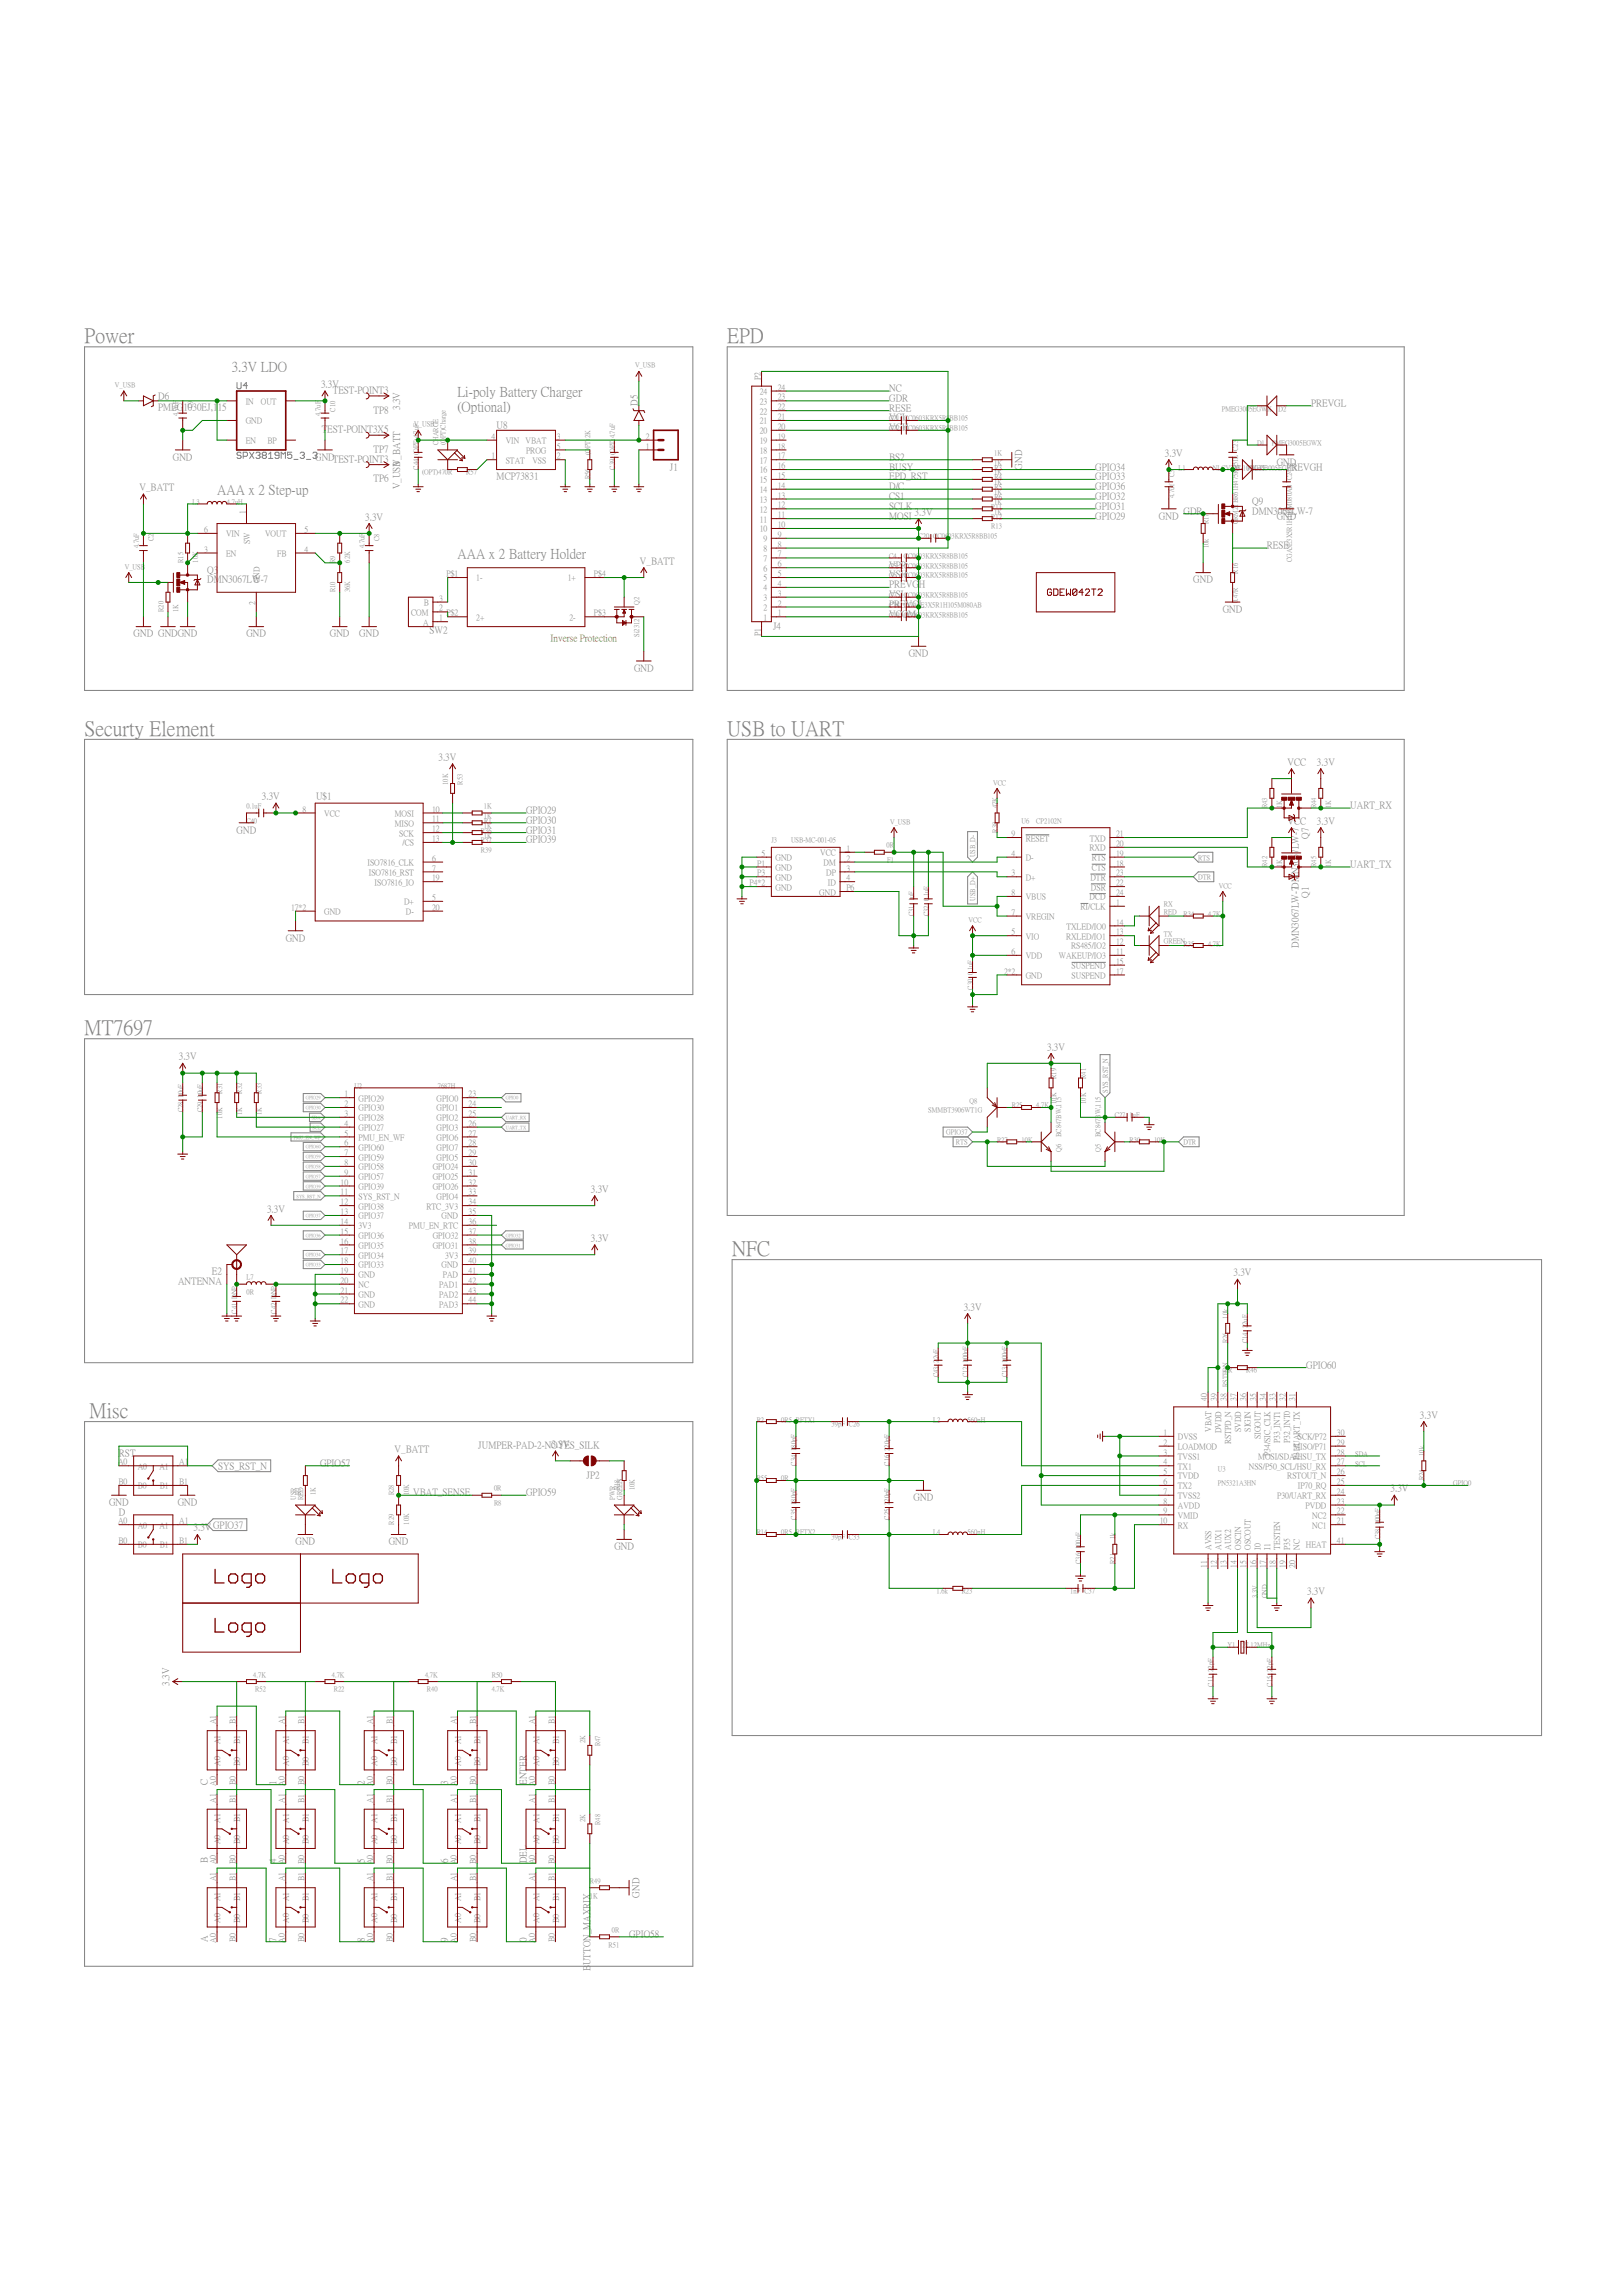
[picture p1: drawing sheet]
<svg xmlns="http://www.w3.org/2000/svg" width="210mm" height="297mm" viewBox="0 0 210 297" stroke-linecap="round" stroke-linejoin="round" font-family="sans-serif">
<defs><g id="words">
<g font-size="2.7" fill="#808080">
<text x="10.9" y="44.2">Power</text>
<text x="94.1" y="44.2">EPD</text>
<text x="10.9" y="95">Securty Element</text>
<text x="94.1" y="95">USB to UART</text>
<text x="10.9" y="133.8">MT7697</text>
<text x="94.7" y="162.3">NFC</text>
<text x="11.6" y="183.3">Misc</text>
</g>
<g font-size="1.8" fill="#808080">
<text x="30" y="48">3.3V LDO</text>
<text x="59.2" y="51.2">Li-poly Battery Charger</text>
<text x="59.2" y="53.1">(Optional)</text>
<text x="28.1" y="63.9">AAA x 2 Step-up</text>
<text x="59.2" y="72.2">AAA x 2 Battery Holder</text>
</g>
<g font-size="1.2" fill="#808080">
<text x="20.5" y="53">PMEG1030EJ,1</text>
<text x="20.5" y="51.6">D6</text>
<text x="28.2" y="53">15</text>
<text x="41.5" y="50.1">3.3V</text>
<text x="43.1" y="50.8">TEST-POINT3</text>
<text x="48.3" y="53.4">TP8</text>
<text x="51.7" y="53" transform="rotate(-90 51.7 53)">3.3V</text>
<text x="82.4" y="52.5" transform="rotate(-90 82.4 52.5)">D5</text>
<text x="115.1" y="50.6">NC</text>
<text x="115.1" y="51.9">GDR</text>
<text x="115.1" y="53.1">RESE</text>
<text x="169.7" y="52.5">PREVGL</text>
<text x="22.4" y="59.5">GND</text>
<text x="40.8" y="59.5">GNDTEST-POINT3</text>
<text x="41.6" y="55.9">TEST-POINT3X5</text>
<text x="48.3" y="58.5">TP7</text>
<text x="64.3" y="55.4">U8</text>
<text x="115.1" y="54.4">VGL</text>
<text x="115.1" y="55.7">VGH</text>
<text x="115.1" y="59.5">BS2</text>
<text x="150.7" y="59">3.3V</text>
<text x="18.1" y="63.4">V_BATT</text>
<text x="48.3" y="62.3">TP6</text>
<text x="51.7" y="63.3" transform="rotate(-90 51.7 63.3)">V_USB</text>
<text x="51.7" y="60.3" transform="rotate(-90 51.7 60.3)">V_BATT</text>
<text x="64.3" y="62">MCP73831</text>
<text x="86.7" y="60.7">J1</text>
<text x="115.1" y="65.8">SCLK</text>
<text x="115.1" y="60.7">BUSY</text>
<text x="115.1" y="62">EPD_RST</text>
<text x="115.1" y="63.3">D/C</text>
<text x="115.1" y="64.6">CS1</text>
<text x="132.2" y="60.7" transform="rotate(-90 132.2 60.7)">GND</text>
<text x="141.7" y="63.3">GPIO36</text>
<text x="141.7" y="60.7">GPIO34</text>
<text x="141.7" y="62">GPIO33</text>
<text x="141.7" y="65.8">GPIO31</text>
<text x="141.7" y="64.6">GPIO32</text>
<text x="162" y="65.2">Q9</text>
<text x="165.2" y="60.1">GND</text>
<text x="166.5" y="60.7">PREVGH</text>
<text x="47.3" y="67.2">3.3V</text>
<text x="115.1" y="67.1">MOSI</text>
<text x="118.4" y="66.6">3.3V</text>
<text x="141.7" y="67.1">GPIO29</text>
<text x="150" y="67.1">GND</text>
<text x="153.2" y="66.5">GDR</text>
<text x="162" y="66.5">DMN3067LW-7</text>
<text x="163.9" y="70.9">RESE</text>
<text x="165.2" y="67.1">GND</text>
<text x="26.8" y="75.3">DMN3067LW-7</text>
<text x="26.8" y="74.1">Q3</text>
<text x="82.8" y="72.9">V_BATT</text>
<text x="115.1" y="73.4">VPP</text>
<text x="115.1" y="74.7">VSH</text>
<text x="115.1" y="76">PREVG</text>
<text x="115.1" y="77.3">VSL</text>
<text x="118.9" y="76">H</text>
<text x="154.4" y="75.3">GND</text>
<text x="17.3" y="82.3">GND GNDGND</text>
<text x="31.9" y="82.3">GND</text>
<text x="42.7" y="82.3">GND</text>
<text x="46.5" y="82.3">GND</text>
<text x="55.6" y="81.9">SW2</text>
<text x="100" y="81.3">J4</text>
<text x="115.1" y="78.5">PREVGL</text>
<text x="115.1" y="79.8">VCOM</text>
<text x="158.2" y="79.2">GND</text>
<text x="82" y="86.8">GND</text>
<text x="117.6" y="84.9">GND</text>
<text x="56.7" y="98.3">3.3V</text>
<text x="166.6" y="99">VCC</text>
<text x="170.4" y="99">3.3V</text>
<text x="30.6" y="107.7">GND</text>
<text x="33.9" y="103.4">3.3V</text>
<text x="40.9" y="103.4">U$1</text>
<text x="68.1" y="106.5">GPIO30</text>
<text x="68.1" y="105.2">GPIO29</text>
<text x="68.1" y="107.7">GPIO31</text>
<text x="166.6" y="106.6">VCC</text>
<text x="170.4" y="106.6">3.3V</text>
<text x="174.7" y="104.6">UART_RX</text>
<text x="68.1" y="109">GPIO39</text>
<text x="169.3" y="108.5" transform="rotate(-90 169.3 108.5)">Q7</text>
<text x="174.7" y="112.2">UART_TX</text>
<text x="169.3" y="116.1" transform="rotate(-90 169.3 116.1)">Q1</text>
<text x="37" y="121.7">GND</text>
<text x="168" y="122.6" transform="rotate(-90 168 122.6)">DMN3067LW-7DMN3067LW-7</text>
<text x="23.1" y="137.1">3.3V</text>
<text x="135.5" y="135.8">3.3V</text>
<text x="76.5" y="154.2">3.3V</text>
<text x="34.6" y="156.7">3.3V</text>
<text x="76.5" y="160.5">3.3V</text>
<text x="23" y="166.1">ANTENNA</text>
<text x="27.4" y="164.9">E2</text>
<text x="159.6" y="165">3.3V</text>
<text x="124.7" y="169.4">3.3V</text>
<text x="169" y="176.9">GPIO60</text>
<text x="183.8" y="183.4">3.3V</text>
<text x="15.4" y="188.4">RST</text>
<text x="28.2" y="190.1">SYS_RST_N</text>
<text x="41.4" y="189.6">GPIO57</text>
<text x="51.1" y="187.8">V_BATT</text>
<text x="61.9" y="187.3">JUMPER-PAD-2-NOYES_SILK</text>
<text x="71.4" y="187.2">3.3V</text>
<text x="75.9" y="191.1">JP2</text>
<text x="14.1" y="194.7">GND</text>
<text x="15.4" y="196">D</text>
<text x="23" y="194.7">GND</text>
<text x="27.6" y="197.7">GPIO37</text>
<text x="53.5" y="193.4">VBAT_SENSE</text>
<text x="68.1" y="193.4">GPIO59</text>
<text x="118.2" y="194.1">GND</text>
<text x="179.9" y="192.9">3.3V</text>
<text x="25" y="198">3.3V</text>
<text x="38.2" y="199.8">GND</text>
<text x="50.3" y="199.8">GND</text>
<text x="79.5" y="200.4">GND</text>
<text x="169.2" y="206.3">3.3V</text>
<text x="21.9" y="218.1" transform="rotate(-90 21.9 218.1)">3.3V</text>
<text x="26.8" y="230.9" transform="rotate(-90 26.8 230.9)">C</text>
<text x="35.7" y="230.9" transform="rotate(-90 35.7 230.9)">1</text>
<text x="47.1" y="230.9" transform="rotate(-90 47.1 230.9)">2</text>
<text x="57.9" y="230.9" transform="rotate(-90 57.9 230.9)">3</text>
<text x="68.1" y="230.9" transform="rotate(-90 68.1 230.9)">ENTER</text>
<text x="26.8" y="241" transform="rotate(-90 26.8 241)">B</text>
<text x="35.7" y="241" transform="rotate(-90 35.7 241)">4</text>
<text x="47.1" y="241" transform="rotate(-90 47.1 241)">5</text>
<text x="57.9" y="241" transform="rotate(-90 57.9 241)">6</text>
<text x="68.1" y="241" transform="rotate(-90 68.1 241)">DEL</text>
<text x="82.7" y="245.5" transform="rotate(-90 82.7 245.5)">GND</text>
<text x="26.8" y="251.2" transform="rotate(-90 26.8 251.2)">A</text>
<text x="35.7" y="251.2" transform="rotate(-90 35.7 251.2)">7</text>
<text x="47.1" y="251.2" transform="rotate(-90 47.1 251.2)">8</text>
<text x="57.9" y="251.2" transform="rotate(-90 57.9 251.2)">9</text>
<text x="68.1" y="251.2" transform="rotate(-90 68.1 251.2)">0</text>
<text x="81.4" y="250.6">GPIO58</text>
<text x="76.3" y="255" transform="rotate(-90 76.3 255)">B</text>
<text x="76.3" y="254.2" transform="rotate(-90 76.3 254.2)">UTTON_MAXRIX</text>
</g>
<text font-size="1.2" fill="#808000" x="71.3" y="83">Inverse Protection</text>
<g font-size="1.1" fill="#808080">
<text x="31.8" y="52.2">IN</text>
<text x="33.8" y="52.2">OUT</text>
<text x="98.3" y="53.5">22</text>
<text x="98.3" y="52.2">23</text>
<text x="98.3" y="51">24</text>
<text x="98.4" y="49.1" transform="rotate(-90 98.4 49.1)">P2</text>
<text x="100.6" y="52.9">22</text>
<text x="100.6" y="51.7">23</text>
<text x="100.6" y="50.4">24</text>
<text x="31.8" y="57.3">EN</text>
<text x="31.8" y="54.8">GND</text>
<text x="34.6" y="57.3">BP</text>
<text x="63.6" y="56.8">4</text>
<text x="63.6" y="59.3">1</text>
<text x="65.4" y="57.3">VIN</text>
<text x="65.4" y="59.9">STAT</text>
<text x="68" y="57.3">VBAT</text>
<text x="68.1" y="58.6">PROG</text>
<text x="68.9" y="59.9">VSS</text>
<text x="72.1" y="56.8">3</text>
<text x="72.1" y="58">5</text>
<text x="72.1" y="59.3">2</text>
<text x="83.6" y="56.8">2</text>
<text x="83.6" y="58">1</text>
<text x="98.3" y="59.9">17</text>
<text x="98.3" y="58.6">18</text>
<text x="98.3" y="57.3">19</text>
<text x="98.3" y="56">20</text>
<text x="98.3" y="54.8">21</text>
<text x="100.6" y="59.3">17</text>
<text x="100.6" y="58">18</text>
<text x="100.6" y="56.8">19</text>
<text x="100.6" y="55.5">20</text>
<text x="100.6" y="54.2">21</text>
<text x="98.3" y="64.9">13</text>
<text x="98.3" y="63.7">14</text>
<text x="98.3" y="62.4">15</text>
<text x="98.3" y="61.1">16</text>
<text x="100.6" y="65.6">12</text>
<text x="100.6" y="64.4">13</text>
<text x="100.6" y="63.1">14</text>
<text x="100.6" y="61.8">15</text>
<text x="100.6" y="60.6">16</text>
<text x="26.4" y="68.8">6</text>
<text x="26.4" y="71.4">3</text>
<text x="29.3" y="69.4">VIN</text>
<text x="29.3" y="71.9">EN</text>
<text x="31.7" y="66.6" transform="rotate(-90 31.7 66.6)">1</text>
<text x="32.3" y="70.4" transform="rotate(-90 32.3 70.4)">SW</text>
<text x="34.3" y="69.4">VOUT</text>
<text x="35.9" y="71.9">FB</text>
<text x="39.4" y="68.8">5</text>
<text x="39.4" y="71.4">4</text>
<text x="98.3" y="68.7">10</text>
<text x="98.3" y="67.5">11</text>
<text x="98.3" y="66.2">12</text>
<text x="98.8" y="71.3">8</text>
<text x="98.8" y="70">9</text>
<text x="100.6" y="72">7</text>
<text x="100.6" y="70.7">8</text>
<text x="100.6" y="69.5">9</text>
<text x="100.6" y="68.2">10</text>
<text x="100.6" y="66.9">11</text>
<text x="33.5" y="75.4" transform="rotate(-90 33.5 75.4)">GND</text>
<text x="56.8" y="77.7">3</text>
<text x="57.8" y="74.5">P$1</text>
<text x="61.6" y="75.1">1-</text>
<text x="73.5" y="75.1">1+</text>
<text x="76.9" y="74.5">P$4</text>
<text x="98.8" y="77.6">3</text>
<text x="98.8" y="76.4">4</text>
<text x="98.8" y="75.1">5</text>
<text x="98.8" y="73.8">6</text>
<text x="98.8" y="72.6">7</text>
<text x="100.6" y="77.1">3</text>
<text x="100.6" y="75.8">4</text>
<text x="100.6" y="74.5">5</text>
<text x="100.6" y="73.3">6</text>
<text x="33" y="78.3" transform="rotate(-90 33 78.3)">2</text>
<text x="53.2" y="79.5">COM</text>
<text x="54.8" y="80.8">A</text>
<text x="54.8" y="78.3">B</text>
<text x="56.8" y="80.2">1</text>
<text x="56.8" y="79">2</text>
<text x="57.8" y="79.6">P$2</text>
<text x="61.6" y="80.2">2+</text>
<text x="73.7" y="80.2">2-</text>
<text x="76.9" y="79.6">P$3</text>
<text x="98.4" y="82.3" transform="rotate(-90 98.4 82.3)">P1</text>
<text x="98.8" y="80.2">1</text>
<text x="98.8" y="78.9">2</text>
<text x="100.6" y="79.6">1</text>
<text x="100.6" y="78.3">2</text>
<text x="39.1" y="105">8</text>
<text x="42" y="105.6">VCC</text>
<text x="51.1" y="105.6">MOSI</text>
<text x="51.1" y="106.8">MISO</text>
<text x="55.9" y="105">10</text>
<text x="55.9" y="106.3">11</text>
<text x="55.9" y="107.5">12</text>
<text x="47.5" y="111.9">ISO7816_CLK</text>
<text x="47.7" y="113.2">ISO7816_RST</text>
<text x="51.7" y="108.1">SCK</text>
<text x="52.1" y="109.4">/CS</text>
<text x="55.9" y="108.8">13</text>
<text x="55.9" y="111.4">6</text>
<text x="55.9" y="112.6">7</text>
<text x="55.9" y="113.9">19</text>
<text x="98" y="112">P1</text>
<text x="98" y="113.3">P3</text>
<text x="98.5" y="110.7">5</text>
<text x="100.4" y="111.3">GND</text>
<text x="100.4" y="112.6">GND</text>
<text x="100.4" y="113.8">GND</text>
<text x="106.1" y="110.6">VCC</text>
<text x="106.6" y="111.9">DM</text>
<text x="106.9" y="113.2">DP</text>
<text x="109.5" y="110.1">1</text>
<text x="109.5" y="111.4">2</text>
<text x="109.5" y="112.6">3</text>
<text x="109.5" y="113.9">4</text>
<text x="130.9" y="113.3">3</text>
<text x="130.9" y="110.7">4</text>
<text x="130.9" y="108.2">9</text>
<text x="132.7" y="113.8">D+</text>
<text x="132.7" y="111.3">D-</text>
<text x="132.7" y="108.7">RESET</text>
<text x="141" y="110">RXD</text>
<text x="141" y="108.7">TXD</text>
<text x="141.1" y="113.8">DTR</text>
<text x="141.3" y="112.6">CTS</text>
<text x="141.3" y="111.3">RTS</text>
<text x="144.4" y="112">18</text>
<text x="144.4" y="110.7">19</text>
<text x="144.4" y="109.5">20</text>
<text x="144.4" y="108.2">21</text>
<text x="144.4" y="113.3">23</text>
<text x="37.7" y="117.7">17*2</text>
<text x="42" y="118.3">GND</text>
<text x="48.5" y="114.5">ISO7816_IO</text>
<text x="52.3" y="117">D+</text>
<text x="52.5" y="118.3">D-</text>
<text x="55.9" y="116.4">5</text>
<text x="55.9" y="117.7">20</text>
<text x="97" y="114.5">P4*2</text>
<text x="100.4" y="115.1">GND</text>
<text x="106" y="115.7">GND</text>
<text x="107.1" y="114.5">ID</text>
<text x="109.5" y="115.2">P6</text>
<text x="130.9" y="118.3">7</text>
<text x="130.9" y="115.8">8</text>
<text x="132.7" y="118.9">VREGIN</text>
<text x="132.7" y="116.4">VBUS</text>
<text x="139.8" y="117.6">RI/CLK</text>
<text x="141" y="116.4">DCD</text>
<text x="141.2" y="115.1">DSR</text>
<text x="144.4" y="117.1">1</text>
<text x="144.4" y="119.6">14</text>
<text x="144.4" y="114.5">22</text>
<text x="144.4" y="115.8">24</text>
<text x="129.9" y="126">2*2</text>
<text x="130.9" y="120.9">5</text>
<text x="130.9" y="123.4">6</text>
<text x="132.7" y="121.4">VIO</text>
<text x="132.7" y="124">VDD</text>
<text x="137" y="124">WAKEUP/IO3</text>
<text x="138" y="121.4">RXLED/IO1</text>
<text x="138" y="120.2">TXLED/IO0</text>
<text x="138.6" y="122.7">RS485/IO2</text>
<text x="138.7" y="125.2">SUSPEND</text>
<text x="144.4" y="123.4">11</text>
<text x="144.4" y="122.1">12</text>
<text x="144.4" y="120.9">13</text>
<text x="144.4" y="124.7">15</text>
<text x="144.4" y="126">17</text>
<text x="132.7" y="126.5">GND</text>
<text x="138.7" y="126.5">SUSPEND</text>
<text x="44.6" y="141.8">1</text>
<text x="44.6" y="143.1">2</text>
<text x="46.4" y="142.4">GPIO29</text>
<text x="46.4" y="143.7">GPIO30</text>
<text x="56.5" y="142.4">GPIO0</text>
<text x="56.5" y="143.7">GPIO1</text>
<text x="60.6" y="141.8">23</text>
<text x="60.6" y="143.1">24</text>
<text x="44.6" y="144.4">3</text>
<text x="44.6" y="145.6">4</text>
<text x="44.6" y="146.9">5</text>
<text x="44.6" y="148.2">6</text>
<text x="44.6" y="149.4">7</text>
<text x="46.4" y="144.9">GPIO28</text>
<text x="46.4" y="146.2">GPIO27</text>
<text x="46.4" y="147.5">PMU_EN_WF</text>
<text x="46.4" y="148.7">GPIO60</text>
<text x="56.5" y="144.9">GPIO2</text>
<text x="56.5" y="146.2">GPIO3</text>
<text x="56.5" y="147.5">GPIO6</text>
<text x="56.5" y="148.7">GPIO7</text>
<text x="60.6" y="144.4">25</text>
<text x="60.6" y="145.6">26</text>
<text x="60.6" y="146.9">27</text>
<text x="60.6" y="148.2">28</text>
<text x="60.6" y="149.4">29</text>
<text x="44.1" y="153.3">10</text>
<text x="44.1" y="154.5">11</text>
<text x="44.1" y="155.8">12</text>
<text x="44.6" y="150.7">8</text>
<text x="44.6" y="152">9</text>
<text x="46.4" y="150">GPIO59</text>
<text x="46.4" y="151.3">GPIO58</text>
<text x="46.4" y="152.5">GPIO57</text>
<text x="46.4" y="153.8">GPIO39</text>
<text x="46.4" y="155.1">SYS_RST_N</text>
<text x="56" y="151.3">GPIO24</text>
<text x="56" y="152.5">GPIO25</text>
<text x="56" y="153.8">GPIO26</text>
<text x="56.5" y="150">GPIO5</text>
<text x="56.5" y="155.1">GPIO4</text>
<text x="60.6" y="150.7">30</text>
<text x="60.6" y="152">31</text>
<text x="60.6" y="153.3">32</text>
<text x="60.6" y="154.5">33</text>
<text x="60.6" y="155.8">34</text>
<text x="44.1" y="157.1">13</text>
<text x="44.1" y="158.3">14</text>
<text x="44.1" y="159.6">15</text>
<text x="44.1" y="160.9">16</text>
<text x="46.4" y="156.4">GPIO38</text>
<text x="46.4" y="157.6">GPIO37</text>
<text x="46.4" y="158.9">3V3</text>
<text x="46.4" y="160.2">GPIO36</text>
<text x="46.4" y="161.4">GPIO35</text>
<text x="52.9" y="158.9">PMU_EN_RTC</text>
<text x="55.2" y="156.4">RTC_3V3</text>
<text x="56" y="160.2">GPIO32</text>
<text x="56" y="161.4">GPIO31</text>
<text x="57.1" y="157.6">GND</text>
<text x="60.6" y="157.1">35</text>
<text x="60.6" y="158.3">36</text>
<text x="60.6" y="159.6">37</text>
<text x="60.6" y="160.9">38</text>
<text x="44.1" y="162.1">17</text>
<text x="44.1" y="163.4">18</text>
<text x="44.1" y="164.7">19</text>
<text x="44.1" y="166">20</text>
<text x="44.1" y="167.2">21</text>
<text x="46.4" y="162.7">GPIO34</text>
<text x="46.4" y="164">GPIO33</text>
<text x="46.4" y="165.2">GND</text>
<text x="46.4" y="166.5">NC</text>
<text x="46.4" y="167.8">GND</text>
<text x="56.8" y="166.5">PAD1</text>
<text x="56.8" y="167.8">PAD2</text>
<text x="57.1" y="164">GND</text>
<text x="57.3" y="165.2">PAD</text>
<text x="57.6" y="162.7">3V3</text>
<text x="60.6" y="162.1">39</text>
<text x="60.6" y="163.4">40</text>
<text x="60.6" y="164.7">41</text>
<text x="60.6" y="166">42</text>
<text x="60.6" y="167.2">43</text>
<text x="44.1" y="168.5">22</text>
<text x="46.4" y="169.1">GND</text>
<text x="56.8" y="169.1">PAD3</text>
<text x="60.6" y="168.5">44</text>
<text x="150.6" y="185.6">1</text>
<text x="156.2" y="181.2" transform="rotate(-90 156.2 181.2)">40</text>
<text x="156.7" y="185.2" transform="rotate(-90 156.7 185.2)">VBAT</text>
<text x="157.4" y="181.2" transform="rotate(-90 157.4 181.2)">39</text>
<text x="158" y="185.4" transform="rotate(-90 158 185.4)">DVDD</text>
<text x="158.7" y="181.2" transform="rotate(-90 158.7 181.2)">38</text>
<text x="160" y="181.2" transform="rotate(-90 160 181.2)">37</text>
<text x="160.5" y="185.2" transform="rotate(-90 160.5 185.2)">SVDD</text>
<text x="161.2" y="181.2" transform="rotate(-90 161.2 181.2)">36</text>
<text x="161.8" y="185.2" transform="rotate(-90 161.8 185.2)">SIGIN</text>
<text x="162.5" y="181.2" transform="rotate(-90 162.5 181.2)">35</text>
<text x="163.8" y="181.2" transform="rotate(-90 163.8 181.2)">34</text>
<text x="165" y="181.2" transform="rotate(-90 165 181.2)">33</text>
<text x="166.3" y="181.2" transform="rotate(-90 166.3 181.2)">32</text>
<text x="167.6" y="181.2" transform="rotate(-90 167.6 181.2)">31</text>
<text x="173" y="185.6">30</text>
<text x="15.3" y="189.4">A0</text>
<text x="15.3" y="192">B0</text>
<text x="17.8" y="190">A0</text>
<text x="20.6" y="190">A1</text>
<text x="23.2" y="189.4">A1</text>
<text x="23.2" y="192">B1</text>
<text x="150.6" y="186.9">2</text>
<text x="150.6" y="188.2">3</text>
<text x="150.6" y="189.4">4</text>
<text x="150.6" y="190.7">5</text>
<text x="150.6" y="192">6</text>
<text x="152.4" y="186.2">DVSS</text>
<text x="152.4" y="187.5">LOADMOD</text>
<text x="152.4" y="188.7">TVSS1</text>
<text x="152.4" y="190">TX1</text>
<text x="152.4" y="191.3">TVDD</text>
<text x="159.2" y="186.8" transform="rotate(-90 159.2 186.8)">RSTPD_N</text>
<text x="161.6" y="190">NSS/P50_SCL/HSU_RX</text>
<text x="162.8" y="188.7">MOSI/SDA/HSU_TX</text>
<text x="163.1" y="186.2" transform="rotate(-90 163.1 186.2)">SIGOUT</text>
<text x="164.3" y="188.4" transform="rotate(-90 164.3 188.4)">P34/SIC_CLK</text>
<text x="165.6" y="186.7" transform="rotate(-90 165.6 186.7)">P33_INT1</text>
<text x="166.6" y="191.3">RSTOUT_N</text>
<text x="166.9" y="186.7" transform="rotate(-90 166.9 186.7)">P32_INT0</text>
<text x="167.4" y="187.5">MISO/P71</text>
<text x="167.9" y="186.2">SCK/P72</text>
<text x="168.1" y="188.9" transform="rotate(-90 168.1 188.9)">P31/UART_TX</text>
<text x="173" y="192">25</text>
<text x="173" y="190.7">26</text>
<text x="173" y="189.4">27</text>
<text x="173" y="188.2">28</text>
<text x="173" y="186.9">29</text>
<text x="15.3" y="197.1">A0</text>
<text x="17.8" y="192.5">B0</text>
<text x="17.8" y="197.6">A0</text>
<text x="20.6" y="197.6">A1</text>
<text x="20.7" y="192.5">B1</text>
<text x="23.2" y="197.1">A1</text>
<text x="150.1" y="197.1">10</text>
<text x="150.6" y="193.3">7</text>
<text x="150.6" y="194.5">8</text>
<text x="150.6" y="195.8">9</text>
<text x="152.4" y="192.5">TX2</text>
<text x="152.4" y="193.8">TVSS2</text>
<text x="152.4" y="195.1">AVDD</text>
<text x="152.4" y="196.4">VMID</text>
<text x="152.4" y="197.6">RX</text>
<text x="165.3" y="193.8">P30/UART_RX</text>
<text x="167.9" y="192.5">IP70_RQ</text>
<text x="169" y="195.1">PVDD</text>
<text x="169.8" y="197.6">NC1</text>
<text x="169.8" y="196.4">NC2</text>
<text x="173" y="197.1">21</text>
<text x="173" y="195.8">22</text>
<text x="173" y="194.5">23</text>
<text x="173" y="193.3">24</text>
<text x="15.3" y="199.6">B0</text>
<text x="17.8" y="200.2">B0</text>
<text x="20.7" y="200.2">B1</text>
<text x="23.2" y="199.6">B1</text>
<text x="156.2" y="202.8" transform="rotate(-90 156.2 202.8)">11</text>
<text x="156.7" y="200.5" transform="rotate(-90 156.7 200.5)">AVSS</text>
<text x="157.4" y="202.8" transform="rotate(-90 157.4 202.8)">12</text>
<text x="158" y="200.5" transform="rotate(-90 158 200.5)">AUX1</text>
<text x="158.7" y="202.8" transform="rotate(-90 158.7 202.8)">13</text>
<text x="159.2" y="200.5" transform="rotate(-90 159.2 200.5)">AUX2</text>
<text x="160" y="202.8" transform="rotate(-90 160 202.8)">14</text>
<text x="160.5" y="200.5" transform="rotate(-90 160.5 200.5)">OSCIN</text>
<text x="161.2" y="202.8" transform="rotate(-90 161.2 202.8)">15</text>
<text x="161.8" y="200.5" transform="rotate(-90 161.8 200.5)">OSCOUT</text>
<text x="162.5" y="202.8" transform="rotate(-90 162.5 202.8)">16</text>
<text x="163.1" y="200.5" transform="rotate(-90 163.1 200.5)">I0</text>
<text x="163.8" y="202.8" transform="rotate(-90 163.8 202.8)">17</text>
<text x="164.3" y="200.5" transform="rotate(-90 164.3 200.5)">I1</text>
<text x="165" y="202.8" transform="rotate(-90 165 202.8)">18</text>
<text x="165.6" y="200.5" transform="rotate(-90 165.6 200.5)">TESTEN</text>
<text x="166.3" y="202.8" transform="rotate(-90 166.3 202.8)">19</text>
<text x="166.9" y="200.5" transform="rotate(-90 166.9 200.5)">P35</text>
<text x="167.6" y="202.8" transform="rotate(-90 167.6 202.8)">20</text>
<text x="168.1" y="200.5" transform="rotate(-90 168.1 200.5)">NC</text>
<text x="169" y="200.2">HEAT</text>
<text x="173" y="199.6">41</text>
<text x="27.9" y="223.1" transform="rotate(-90 27.9 223.1)">A1</text>
<text x="28.5" y="225.6" transform="rotate(-90 28.5 225.6)">A1</text>
<text x="30.4" y="223.1" transform="rotate(-90 30.4 223.1)">B1</text>
<text x="31" y="225.6" transform="rotate(-90 31 225.6)">B1</text>
<text x="36.8" y="223.1" transform="rotate(-90 36.8 223.1)">A1</text>
<text x="37.4" y="225.6" transform="rotate(-90 37.4 225.6)">A1</text>
<text x="39.3" y="223.1" transform="rotate(-90 39.3 223.1)">B1</text>
<text x="39.9" y="225.6" transform="rotate(-90 39.9 225.6)">B1</text>
<text x="48.2" y="223.1" transform="rotate(-90 48.2 223.1)">A1</text>
<text x="48.8" y="225.6" transform="rotate(-90 48.8 225.6)">A1</text>
<text x="50.8" y="223.1" transform="rotate(-90 50.8 223.1)">B1</text>
<text x="51.3" y="225.6" transform="rotate(-90 51.3 225.6)">B1</text>
<text x="59" y="223.1" transform="rotate(-90 59 223.1)">A1</text>
<text x="59.6" y="225.6" transform="rotate(-90 59.6 225.6)">A1</text>
<text x="61.6" y="223.1" transform="rotate(-90 61.6 223.1)">B1</text>
<text x="62.1" y="225.6" transform="rotate(-90 62.1 225.6)">B1</text>
<text x="69.2" y="223.1" transform="rotate(-90 69.2 223.1)">A1</text>
<text x="69.7" y="225.6" transform="rotate(-90 69.7 225.6)">A1</text>
<text x="71.7" y="223.1" transform="rotate(-90 71.7 223.1)">B1</text>
<text x="72.3" y="225.6" transform="rotate(-90 72.3 225.6)">B1</text>
<text x="27.9" y="233.3" transform="rotate(-90 27.9 233.3)">A1</text>
<text x="27.9" y="231" transform="rotate(-90 27.9 231)">A0</text>
<text x="28.5" y="228.5" transform="rotate(-90 28.5 228.5)">A0</text>
<text x="30.4" y="233.3" transform="rotate(-90 30.4 233.3)">B1</text>
<text x="30.4" y="230.9" transform="rotate(-90 30.4 230.9)">B0</text>
<text x="31" y="228.5" transform="rotate(-90 31 228.5)">B0</text>
<text x="36.8" y="233.3" transform="rotate(-90 36.8 233.3)">A1</text>
<text x="36.8" y="231" transform="rotate(-90 36.8 231)">A0</text>
<text x="37.4" y="228.5" transform="rotate(-90 37.4 228.5)">A0</text>
<text x="39.3" y="233.3" transform="rotate(-90 39.3 233.3)">B1</text>
<text x="39.3" y="230.9" transform="rotate(-90 39.3 230.9)">B0</text>
<text x="39.9" y="228.5" transform="rotate(-90 39.9 228.5)">B0</text>
<text x="48.2" y="233.3" transform="rotate(-90 48.2 233.3)">A1</text>
<text x="48.2" y="231" transform="rotate(-90 48.2 231)">A0</text>
<text x="48.8" y="228.5" transform="rotate(-90 48.8 228.5)">A0</text>
<text x="50.8" y="233.3" transform="rotate(-90 50.8 233.3)">B1</text>
<text x="50.8" y="230.9" transform="rotate(-90 50.8 230.9)">B0</text>
<text x="51.3" y="228.5" transform="rotate(-90 51.3 228.5)">B0</text>
<text x="59" y="233.3" transform="rotate(-90 59 233.3)">A1</text>
<text x="59" y="231" transform="rotate(-90 59 231)">A0</text>
<text x="59.6" y="228.5" transform="rotate(-90 59.6 228.5)">A0</text>
<text x="61.6" y="233.3" transform="rotate(-90 61.6 233.3)">B1</text>
<text x="61.6" y="230.9" transform="rotate(-90 61.6 230.9)">B0</text>
<text x="62.1" y="228.5" transform="rotate(-90 62.1 228.5)">B0</text>
<text x="69.2" y="233.3" transform="rotate(-90 69.2 233.3)">A1</text>
<text x="69.2" y="231" transform="rotate(-90 69.2 231)">A0</text>
<text x="69.7" y="228.5" transform="rotate(-90 69.7 228.5)">A0</text>
<text x="71.7" y="233.3" transform="rotate(-90 71.7 233.3)">B1</text>
<text x="71.7" y="230.9" transform="rotate(-90 71.7 230.9)">B0</text>
<text x="72.3" y="228.5" transform="rotate(-90 72.3 228.5)">B0</text>
<text x="28.5" y="238.6" transform="rotate(-90 28.5 238.6)">A0</text>
<text x="28.5" y="235.8" transform="rotate(-90 28.5 235.8)">A1</text>
<text x="31" y="238.6" transform="rotate(-90 31 238.6)">B0</text>
<text x="31" y="235.7" transform="rotate(-90 31 235.7)">B1</text>
<text x="37.4" y="238.6" transform="rotate(-90 37.4 238.6)">A0</text>
<text x="37.4" y="235.8" transform="rotate(-90 37.4 235.8)">A1</text>
<text x="39.9" y="238.6" transform="rotate(-90 39.9 238.6)">B0</text>
<text x="39.9" y="235.7" transform="rotate(-90 39.9 235.7)">B1</text>
<text x="48.8" y="238.6" transform="rotate(-90 48.8 238.6)">A0</text>
<text x="48.8" y="235.8" transform="rotate(-90 48.8 235.8)">A1</text>
<text x="51.3" y="238.6" transform="rotate(-90 51.3 238.6)">B0</text>
<text x="51.3" y="235.7" transform="rotate(-90 51.3 235.7)">B1</text>
<text x="59.6" y="238.6" transform="rotate(-90 59.6 238.6)">A0</text>
<text x="59.6" y="235.8" transform="rotate(-90 59.6 235.8)">A1</text>
<text x="62.1" y="238.6" transform="rotate(-90 62.1 238.6)">B0</text>
<text x="62.1" y="235.7" transform="rotate(-90 62.1 235.7)">B1</text>
<text x="69.7" y="238.6" transform="rotate(-90 69.7 238.6)">A0</text>
<text x="69.7" y="235.8" transform="rotate(-90 69.7 235.8)">A1</text>
<text x="72.3" y="238.6" transform="rotate(-90 72.3 238.6)">B0</text>
<text x="72.3" y="235.7" transform="rotate(-90 72.3 235.7)">B1</text>
<text x="27.9" y="243.4" transform="rotate(-90 27.9 243.4)">A1</text>
<text x="27.9" y="241.2" transform="rotate(-90 27.9 241.2)">A0</text>
<text x="28.5" y="246" transform="rotate(-90 28.5 246)">A1</text>
<text x="30.4" y="243.4" transform="rotate(-90 30.4 243.4)">B1</text>
<text x="30.4" y="241.1" transform="rotate(-90 30.4 241.1)">B0</text>
<text x="31" y="245.9" transform="rotate(-90 31 245.9)">B1</text>
<text x="36.8" y="243.4" transform="rotate(-90 36.8 243.4)">A1</text>
<text x="36.8" y="241.2" transform="rotate(-90 36.8 241.2)">A0</text>
<text x="37.4" y="246" transform="rotate(-90 37.4 246)">A1</text>
<text x="39.3" y="243.4" transform="rotate(-90 39.3 243.4)">B1</text>
<text x="39.3" y="241.1" transform="rotate(-90 39.3 241.1)">B0</text>
<text x="39.9" y="245.9" transform="rotate(-90 39.9 245.9)">B1</text>
<text x="48.2" y="243.4" transform="rotate(-90 48.2 243.4)">A1</text>
<text x="48.2" y="241.2" transform="rotate(-90 48.2 241.2)">A0</text>
<text x="48.8" y="246" transform="rotate(-90 48.8 246)">A1</text>
<text x="50.8" y="243.4" transform="rotate(-90 50.8 243.4)">B1</text>
<text x="50.8" y="241.1" transform="rotate(-90 50.8 241.1)">B0</text>
<text x="51.3" y="245.9" transform="rotate(-90 51.3 245.9)">B1</text>
<text x="59" y="243.4" transform="rotate(-90 59 243.4)">A1</text>
<text x="59" y="241.2" transform="rotate(-90 59 241.2)">A0</text>
<text x="59.6" y="246" transform="rotate(-90 59.6 246)">A1</text>
<text x="61.6" y="243.4" transform="rotate(-90 61.6 243.4)">B1</text>
<text x="61.6" y="241.1" transform="rotate(-90 61.6 241.1)">B0</text>
<text x="62.1" y="245.9" transform="rotate(-90 62.1 245.9)">B1</text>
<text x="69.2" y="243.4" transform="rotate(-90 69.2 243.4)">A1</text>
<text x="69.2" y="241.2" transform="rotate(-90 69.2 241.2)">A0</text>
<text x="69.7" y="246" transform="rotate(-90 69.7 246)">A1</text>
<text x="71.7" y="243.4" transform="rotate(-90 71.7 243.4)">B1</text>
<text x="71.7" y="241.1" transform="rotate(-90 71.7 241.1)">B0</text>
<text x="72.3" y="245.9" transform="rotate(-90 72.3 245.9)">B1</text>
<text x="27.9" y="251.3" transform="rotate(-90 27.9 251.3)">A0</text>
<text x="28.5" y="248.8" transform="rotate(-90 28.5 248.8)">A0</text>
<text x="30.4" y="251.3" transform="rotate(-90 30.4 251.3)">B0</text>
<text x="31" y="248.8" transform="rotate(-90 31 248.8)">B0</text>
<text x="36.8" y="251.3" transform="rotate(-90 36.8 251.3)">A0</text>
<text x="37.4" y="248.8" transform="rotate(-90 37.4 248.8)">A0</text>
<text x="39.3" y="251.3" transform="rotate(-90 39.3 251.3)">B0</text>
<text x="39.9" y="248.8" transform="rotate(-90 39.9 248.8)">B0</text>
<text x="48.2" y="251.3" transform="rotate(-90 48.2 251.3)">A0</text>
<text x="48.8" y="248.8" transform="rotate(-90 48.8 248.8)">A0</text>
<text x="50.8" y="251.3" transform="rotate(-90 50.8 251.3)">B0</text>
<text x="51.3" y="248.8" transform="rotate(-90 51.3 248.8)">B0</text>
<text x="59" y="251.3" transform="rotate(-90 59 251.3)">A0</text>
<text x="59.6" y="248.8" transform="rotate(-90 59.6 248.8)">A0</text>
<text x="61.6" y="251.3" transform="rotate(-90 61.6 251.3)">B0</text>
<text x="62.1" y="248.8" transform="rotate(-90 62.1 248.8)">B0</text>
<text x="69.2" y="251.3" transform="rotate(-90 69.2 251.3)">A0</text>
<text x="69.7" y="248.8" transform="rotate(-90 69.7 248.8)">A0</text>
<text x="71.7" y="251.3" transform="rotate(-90 71.7 251.3)">B0</text>
<text x="72.3" y="248.8" transform="rotate(-90 72.3 248.8)">B0</text>
</g>
<g font-size=".9" fill="#808080">
<text x="82.2" y="47.5">V_USB</text>
<text x="14.9" y="50.1">V_USB</text>
<text x="23" y="53.8" transform="rotate(-90 23 53.8)">4.7uF</text>
<text x="24.9" y="52.8" transform="rotate(-90 24.9 52.8)">C9</text>
<text x="41.4" y="53.8" transform="rotate(-90 41.4 53.8)">4.7uF</text>
<text x="43.3" y="53.3" transform="rotate(-90 43.3 53.3)">C10</text>
<text x="158.1" y="53.1">PMEG300</text>
<text x="161.7" y="53.1">5EGW</text>
<text x="164" y="53.1">X</text>
<text x="165.5" y="53.1">D2</text>
<text x="53.6" y="55.2">V_USB</text>
<text x="56.7" y="57.6" transform="rotate(-90 56.7 57.6)">CHARGE</text>
<text x="57.6" y="57.6" transform="rotate(-90 57.6 57.6)">(O</text>
<text x="57.6" y="56.7" transform="rotate(-90 57.6 56.7)">PT)Charge</text>
<text x="76.3" y="58.8" transform="rotate(-90 76.3 58.8)">(OPT)</text>
<text x="76.3" y="56.7" transform="rotate(-90 76.3 56.7)">2K</text>
<text x="79.5" y="56.7" transform="rotate(-90 79.5 56.7)">4.7uF</text>
<text x="115.1" y="54.4">C21 CC0603KRX5R8</text>
<text x="115.1" y="55.7">C22 CC0603KRX5R8BB105</text>
<text x="122.9" y="54.4">BB105</text>
<text x="128.6" y="58.8">1K</text>
<text x="162.7" y="57.6">D1</text>
<text x="164.6" y="57.6">PMEG3005EGWX</text>
<text x="24.9" y="65.2">L3</text>
<text x="29.4" y="65.2">4.7uH</text>
<text x="54.1" y="60.7" transform="rotate(-90 54.1 60.7)">C44 (OPT)4.7uF</text>
<text x="54.6" y="61.4">(OPT)470R</text>
<text x="60.3" y="61.4">R57</text>
<text x="76.3" y="62" transform="rotate(-90 76.3 62)">R56</text>
<text x="79.5" y="60.7" transform="rotate(-90 79.5 60.7)">C39 (OPT)</text>
<text x="128.3" y="65.8">R11</text>
<text x="128.6" y="60.1">1K</text>
<text x="128.6" y="61.4">1K</text>
<text x="128.6" y="62.6">1K</text>
<text x="128.6" y="63.9">1K</text>
<text x="128.6" y="65.2">1K</text>
<text x="128.7" y="60.7">R3</text>
<text x="128.7" y="62">R4</text>
<text x="128.7" y="63.3">R5</text>
<text x="128.7" y="64.6">R6</text>
<text x="151.9" y="64.4" transform="rotate(-90 151.9 64.4)">4.7uf</text>
<text x="151.9" y="61.7" transform="rotate(-90 151.9 61.7)">C3</text>
<text x="152.5" y="60.7">L1</text>
<text x="157" y="60.7">NLCV3D3</text>
<text x="159.6" y="60.7">2T-</text>
<text x="160.8" y="60.7">10P0MEG3005EGWX</text>
<text x="162.1" y="60.7">K-PF</text>
<text x="17.9" y="70.9" transform="rotate(-90 17.9 70.9)">4.7uF</text>
<text x="19.8" y="70" transform="rotate(-90 19.8 70)">C2</text>
<text x="47.1" y="70.9" transform="rotate(-90 47.1 70.9)">4.7uF</text>
<text x="49" y="70" transform="rotate(-90 49 70)">C8</text>
<text x="118.9" y="69.6">C20 CC06</text>
<text x="122.7" y="69.6">03KRX5R8BB105</text>
<text x="128.3" y="67.1">R12</text>
<text x="128.3" y="68.4">R13</text>
<text x="128.6" y="66.5">1K</text>
<text x="156.3" y="70.9" transform="rotate(-90 156.3 70.9)">10k</text>
<text x="156.3" y="67.9" transform="rotate(-90 156.3 67.9)">R17</text>
<text x="160.1" y="67.8" transform="rotate(-90 160.1 67.8)">GRM21BR61H475KE51L C23</text>
<text x="16.1" y="73.6">V_USB</text>
<text x="23.6" y="72.8" transform="rotate(-90 23.6 72.8)">R15</text>
<text x="25.5" y="72.8" transform="rotate(-90 25.5 72.8)">10K</text>
<text x="43.3" y="76.6" transform="rotate(-90 43.3 76.6)">R10</text>
<text x="43.3" y="72.8" transform="rotate(-90 43.3 72.8)">R9</text>
<text x="45.2" y="76.6" transform="rotate(-90 45.2 76.6)">36K</text>
<text x="45.2" y="72.8" transform="rotate(-90 45.2 72.8)">62K</text>
<text x="115.1" y="72.2">C4</text>
<text x="115.1" y="73.4">C5</text>
<text x="115.1" y="74.7">C6</text>
<text x="115.1" y="77.3">C7</text>
<text x="117" y="72.2">CC0603KRX5R8BB105</text>
<text x="117" y="73.4">CC0603KRX5R8BB105</text>
<text x="117" y="74.7">CC0603KRX5R8BB105</text>
<text x="117" y="77.3">CC06</text>
<text x="118.9" y="77.3">03KRX5R8BB105</text>
<text x="160.1" y="74.2" transform="rotate(-90 160.1 74.2)">R16</text>
<text x="167.1" y="72.7" transform="rotate(-90 167.1 72.7)">CGA3E3X5R1H105M080AB C24</text>
<text x="21.1" y="79.2" transform="rotate(-90 21.1 79.2)">R20</text>
<text x="23" y="79.2" transform="rotate(-90 23 79.2)">1K</text>
<text x="82.7" y="82.4" transform="rotate(-90 82.7 82.4)">Si2312</text>
<text x="82.7" y="78.3" transform="rotate(-90 82.7 78.3)">Q2</text>
<text x="115.1" y="78.5">C18 CGA3E3X5R1H105M080AB</text>
<text x="115.1" y="79.8">C19 CC0603KRX5R8BB105</text>
<text x="160.1" y="78" transform="rotate(-90 160.1 78)">0.47R</text>
<text x="57.9" y="101.5" transform="rotate(-90 57.9 101.5)">10K</text>
<text x="59.8" y="101.5" transform="rotate(-90 59.8 101.5)">R53</text>
<text x="128.5" y="101.5">VCC</text>
<text x="31.9" y="104.6">0.1uF</text>
<text x="31.9" y="106.5">C40</text>
<text x="62.2" y="107.7">R36</text>
<text x="62.6" y="104.6">1K</text>
<text x="62.6" y="105.8">1K</text>
<text x="62.6" y="107.1">1K</text>
<text x="62.7" y="106.5">R1</text>
<text x="115.2" y="106.6">V_USB</text>
<text x="129" y="107.7" transform="rotate(-90 129 107.7)">R38</text>
<text x="129" y="104.6" transform="rotate(-90 129 104.6)">47K</text>
<text x="132.2" y="106.5">U6</text>
<text x="134.1" y="106.5">CP2102N</text>
<text x="163.9" y="104.6" transform="rotate(-90 163.9 104.6)">R43</text>
<text x="165.9" y="104.6" transform="rotate(-90 165.9 104.6)">1K</text>
<text x="170.3" y="104.6" transform="rotate(-90 170.3 104.6)">R44</text>
<text x="172.2" y="104.6" transform="rotate(-90 172.2 104.6)">1K</text>
<text x="62.2" y="109">R37</text>
<text x="62.2" y="110.3">R39</text>
<text x="62.6" y="108.4">1K</text>
<text x="99.8" y="109">J3</text>
<text x="102.4" y="109">USB-MC-001-05</text>
<text x="114.7" y="109.6">0R</text>
<text x="114.8" y="111.5">F1</text>
<text x="126.2" y="110.9" transform="rotate(-90 126.2 110.9)">USB_D-</text>
<text x="155.1" y="111.2">RTS</text>
<text x="155.1" y="113.8">DTR</text>
<text x="163.9" y="112.2" transform="rotate(-90 163.9 112.2)">R42</text>
<text x="165.9" y="112.2" transform="rotate(-90 165.9 112.2)">1K</text>
<text x="170.3" y="112.2" transform="rotate(-90 170.3 112.2)">R45</text>
<text x="172.2" y="112.2" transform="rotate(-90 172.2 112.2)">1K</text>
<text x="118.2" y="118.5" transform="rotate(-90 118.2 118.5)">C31</text>
<text x="118.2" y="116.6" transform="rotate(-90 118.2 116.6)">1uF</text>
<text x="120.1" y="118.5" transform="rotate(-90 120.1 118.5)">C32</text>
<text x="120.1" y="116.6" transform="rotate(-90 120.1 116.6)">0.1uF</text>
<text x="125.3" y="119.3">VCC</text>
<text x="126.2" y="116.5" transform="rotate(-90 126.2 116.5)">USB_D+</text>
<text x="150.6" y="118.2">RED</text>
<text x="150.6" y="117.2">RX</text>
<text x="153.2" y="118.5">R34</text>
<text x="156.3" y="118.5">4.7K</text>
<text x="157.7" y="114.8">VCC</text>
<text x="150.6" y="122">GREEN</text>
<text x="150.6" y="121.1">TX</text>
<text x="153.2" y="122.3">R35</text>
<text x="156.3" y="122.3">4.7K</text>
<text x="125.9" y="128" transform="rotate(-90 125.9 128)">C30</text>
<text x="125.9" y="126.1" transform="rotate(-90 125.9 126.1)">0.1uF</text>
<text x="23.6" y="143.9" transform="rotate(-90 23.6 143.9)">C28</text>
<text x="23.6" y="142" transform="rotate(-90 23.6 142)">10uF</text>
<text x="26.2" y="143.9" transform="rotate(-90 26.2 143.9)">C29</text>
<text x="26.2" y="142" transform="rotate(-90 26.2 142)">10uF</text>
<text x="28.7" y="141.5" transform="rotate(-90 28.7 141.5)">R31</text>
<text x="31.3" y="141.5" transform="rotate(-90 31.3 141.5)">R32</text>
<text x="33.8" y="141.5" transform="rotate(-90 33.8 141.5)">R33</text>
<text x="45.9" y="140.7">U2</text>
<text x="56.7" y="140.7">7687H</text>
<text x="120.1" y="143.9">SMMBT3906WT1G</text>
<text x="125.5" y="142.6">Q8</text>
<text x="130.9" y="143.3">R25</text>
<text x="134.1" y="143.3">4.7K</text>
<text x="136.6" y="142.8" transform="rotate(-90 136.6 142.8)">10K</text>
<text x="136.6" y="139.6" transform="rotate(-90 136.6 139.6)">R19</text>
<text x="140.5" y="142.8" transform="rotate(-90 140.5 142.8)">10K</text>
<text x="140.5" y="139.6" transform="rotate(-90 140.5 139.6)">R41</text>
<text x="143.3" y="141.4" transform="rotate(-90 143.3 141.4)">SYS_RST_N</text>
<text x="28.7" y="144.7" transform="rotate(-90 28.7 144.7)">10K</text>
<text x="31.3" y="144.3" transform="rotate(-90 31.3 144.3)">1K</text>
<text x="33.8" y="144.3" transform="rotate(-90 33.8 144.3)">1K</text>
<text x="122.4" y="146.8">GPIO37</text>
<text x="123.7" y="148">RTS</text>
<text x="129" y="147.7">R27</text>
<text x="132.2" y="147.7">10K</text>
<text x="137.3" y="149" transform="rotate(-90 137.3 149)">Q6</text>
<text x="137.3" y="147.1" transform="rotate(-90 137.3 147.1)">BC847BW,115</text>
<text x="142.4" y="149" transform="rotate(-90 142.4 149)">Q5</text>
<text x="142.4" y="147.1" transform="rotate(-90 142.4 147.1)">BC847BW,115</text>
<text x="144.3" y="144.5">C27</text>
<text x="146.2" y="144.5">1uF</text>
<text x="146.2" y="147.7">R30</text>
<text x="149.3" y="147.7">10K</text>
<text x="153.2" y="148">DTR</text>
<text x="31.9" y="167.4">0R</text>
<text x="31.9" y="165.5">L7</text>
<text x="30.6" y="169.9" transform="rotate(-90 30.6 169.9)">C41 DNP</text>
<text x="35.7" y="169.9" transform="rotate(-90 35.7 169.9)">C42 DNP</text>
<text x="158.9" y="173.8" transform="rotate(-90 158.9 173.8)">R26</text>
<text x="158.9" y="170.6" transform="rotate(-90 158.9 170.6)">10k</text>
<text x="161.4" y="173.8" transform="rotate(-90 161.4 173.8)">C14</text>
<text x="161.4" y="171.8" transform="rotate(-90 161.4 171.8)">22uF</text>
<text x="121.4" y="178.2" transform="rotate(-90 121.4 178.2)">C43</text>
<text x="121.4" y="176.3" transform="rotate(-90 121.4 176.3)">22uF</text>
<text x="125.2" y="178.2" transform="rotate(-90 125.2 178.2)">C12</text>
<text x="125.2" y="176.3" transform="rotate(-90 125.2 176.3)">100nF</text>
<text x="130.3" y="178.2" transform="rotate(-90 130.3 178.2)">C13</text>
<text x="130.3" y="176.3" transform="rotate(-90 130.3 176.3)">100nF</text>
<text x="158.5" y="177.6">0</text>
<text x="158.9" y="179.5" transform="rotate(-90 158.9 179.5)">RSTPDN</text>
<text x="159" y="177.6">R</text>
<text x="161.3" y="177.6">R46</text>
<text x="97.9" y="183.9">R2</text>
<text x="101.1" y="183.9">0R5 RFTX1</text>
<text x="107.6" y="184.5">39pF C26</text>
<text x="120.8" y="183.9">L2</text>
<text x="125.2" y="183.9">560nH</text>
<text x="97.9" y="191.5">R55</text>
<text x="101.1" y="191.5">0R</text>
<text x="103" y="189.6" transform="rotate(-90 103 189.6)">C34</text>
<text x="103" y="187.7" transform="rotate(-90 103 187.7)">180pF</text>
<text x="115.1" y="189.6" transform="rotate(-90 115.1 189.6)">C16</text>
<text x="115.1" y="187.7" transform="rotate(-90 115.1 187.7)">220pF</text>
<text x="157.6" y="190.3">U3</text>
<text x="175.4" y="188.4">SDA</text>
<text x="175.4" y="189.6">SCL</text>
<text x="184.3" y="191.5" transform="rotate(-90 184.3 191.5)">R24</text>
<text x="184.3" y="188.4" transform="rotate(-90 184.3 188.4)">10k</text>
<text x="38.2" y="194.1" transform="rotate(-90 38.2 194.1)">USR</text>
<text x="38.9" y="193.4" transform="rotate(-90 38.9 193.4)">R7</text>
<text x="39.2" y="194.1" transform="rotate(-90 39.2 194.1)">RED</text>
<text x="40.8" y="193.4" transform="rotate(-90 40.8 193.4)">1K</text>
<text x="50.9" y="197.2" transform="rotate(-90 50.9 197.2)">R29</text>
<text x="50.9" y="193.4" transform="rotate(-90 50.9 193.4)">R28</text>
<text x="52.8" y="197.2" transform="rotate(-90 52.8 197.2)">10K</text>
<text x="52.8" y="193.4" transform="rotate(-90 52.8 193.4)">10K</text>
<text x="63.9" y="192.8">0R</text>
<text x="63.9" y="194.7">R8</text>
<text x="79.5" y="194.1" transform="rotate(-90 79.5 194.1)">PWR</text>
<text x="80.1" y="192.8" transform="rotate(-90 80.1 192.8)">R18</text>
<text x="80.5" y="194.1" transform="rotate(-90 80.5 194.1)">GREEN</text>
<text x="82" y="192.8" transform="rotate(-90 82 192.8)">10K</text>
<text x="103" y="196.6" transform="rotate(-90 103 196.6)">C35</text>
<text x="103" y="194.7" transform="rotate(-90 103 194.7)">180pF</text>
<text x="115.1" y="196.6" transform="rotate(-90 115.1 196.6)">C25</text>
<text x="115.1" y="194.7" transform="rotate(-90 115.1 194.7)">220pF</text>
<text x="157.6" y="192.2">PN5321A3HN</text>
<text x="178.5" y="197.2" transform="rotate(-90 178.5 197.2)">100nF</text>
<text x="188.1" y="192.2">GPIO0</text>
<text x="97.9" y="198.5">R14</text>
<text x="101.1" y="198.5">0R5 RFTX2</text>
<text x="107.6" y="199.1">39pF C33</text>
<text x="120.8" y="198.5">L4</text>
<text x="125.2" y="198.5">560nH</text>
<text x="139.8" y="202.3" transform="rotate(-90 139.8 202.3)">C36</text>
<text x="139.8" y="200.4" transform="rotate(-90 139.8 200.4)">100nF</text>
<text x="144.3" y="202.3" transform="rotate(-90 144.3 202.3)">R21</text>
<text x="144.3" y="199.1" transform="rotate(-90 144.3 199.1)">1k</text>
<text x="178.5" y="199.1" transform="rotate(-90 178.5 199.1)">C38</text>
<text x="121.2" y="206.1">1.6k</text>
<text x="124.5" y="206.1">R23</text>
<text x="138.5" y="206.1">1nF C37</text>
<text x="162.7" y="206.8" transform="rotate(-90 162.7 206.8)">3.3V</text>
<text x="163.9" y="206.8" transform="rotate(-90 163.9 206.8)">GND</text>
<text x="158.9" y="213.1">Y1</text>
<text x="160.8" y="213.1">27.12MHz</text>
<text x="32.8" y="216.9">4.7K</text>
<text x="33" y="218.8">R52</text>
<text x="42.9" y="216.9">4.7K</text>
<text x="43.2" y="218.8">R22</text>
<text x="55" y="216.9">4.7K</text>
<text x="55.3" y="218.8">R40</text>
<text x="63.6" y="218.8">4.7K</text>
<text x="63.6" y="216.9">R50</text>
<text x="157" y="218.2" transform="rotate(-90 157 218.2)">C11</text>
<text x="157" y="216.3" transform="rotate(-90 157 216.3)">22pF</text>
<text x="164.6" y="218.2" transform="rotate(-90 164.6 218.2)">C15</text>
<text x="164.6" y="216.3" transform="rotate(-90 164.6 216.3)">22pF</text>
<text x="75.7" y="225.6" transform="rotate(-90 75.7 225.6)">2K</text>
<text x="77.6" y="225.9" transform="rotate(-90 77.6 225.9)">R47</text>
<text x="75.7" y="235.7" transform="rotate(-90 75.7 235.7)">2K</text>
<text x="77.6" y="236.1" transform="rotate(-90 77.6 236.1)">R48</text>
<text x="76.3" y="245.5">1K</text>
<text x="76.3" y="243.6">R49</text>
<text x="78.7" y="251.8">R51</text>
<text x="79.2" y="249.9">0R</text>
</g>
<g font-size=".6" fill="#808080">
<text x="39.6" y="143.5">GPIO30</text>
<text x="39.6" y="142.2">GPIO29</text>
<text x="65.4" y="142.2">GPIO0</text>
<text x="38" y="147.3">PMU_EN_WF</text>
<text x="39.6" y="148.6">GPIO60</text>
<text x="39.6" y="149.8">GPIO59</text>
<text x="40.3" y="144.8">SDA</text>
<text x="40.5" y="146">SCL</text>
<text x="65.4" y="146">UART_TX</text>
<text x="65.4" y="144.8">UART_RX</text>
<text x="38.4" y="154.9">SYS_RST_N</text>
<text x="39.6" y="152.4">GPIO57</text>
<text x="39.6" y="153.7">GPIO39</text>
<text x="39.6" y="151.1">GPIO58</text>
<text x="39.6" y="157.5">GPIO37</text>
<text x="39.6" y="160">GPIO36</text>
<text x="65.4" y="161.3">GPIO31</text>
<text x="65.4" y="160">GPIO32</text>
<text x="39.6" y="162.5">GPIO34</text>
<text x="39.6" y="163.8">GPIO33</text>
</g>
</g></defs>
<g fill="none" stroke="#808080" stroke-width=".13">
<path d="M10.9 44.9h78.8v44.4h-78.8zM30.7 49.5v.7l.1 .1h.3l.1-.1v-.7M31.2 58.6l-.1-.1h-.3l-.1 .1 .1 .3h.3l.1 .1-.1 .3h-.3l-.1-.1M31.5 59h.4l.1-.1v-.3l-.1-.1h-.4v.8M32 49.9h-.5l.4-.4v.8M32.3 58.5l.6 .8M32.9 58.5l-.6 .8M33.1 58.6l.2-.1h.2l.2 .1-.2 .3M33.4 58.9h.1M33.5 58.9l.2 .1-.2 .3h-.2l-.2-.1M34.1 58.9l-.2-.1 .2-.3h.2l.2 .1-.2 .3M34.1 58.9h.2"/>
<path d="M34.1 58.9l-.2 .1v.2l.2 .1h.2l.2-.1v-.2l-.2-.1M34.8 59.3h.5M34.8 58.8l.2-.3v.8M36.1 58.9h-.4l-.1-.1 .1-.3h.3l.1 .1v.6l-.1 .1h-.3l-.1-.1M36.4 59.3v-.8l.3 .3 .2-.3v.8M37.8 58.5h-.6v.4l.3-.1 .3 .1v.3l-.2 .1h-.3l-.1-.1M38 59.4h.6M38.8 58.6l.2-.1h.2l.2 .1-.2 .3M39.1 58.9h.1M39.2 58.9l.2 .1v.2l-.2 .1h-.2l-.2-.1M39.7 59.4h.5M40.5 58.6l.1-.1h.3l.1 .1-.1 .3"/>
<path d="M40.7 58.9h.2M40.9 58.9l.1 .1-.1 .3h-.3l-.1-.1M94.1 44.9h87.6v44.4h-87.6zM10.9 95.7h78.8v33h-78.8zM94.1 95.7h87.6v61.5h-87.6zM125.2 107.6h1.3v3.3l-.6 .6-.7-.6zM125.9 112.8l.6 .6v3.5h-1.3v-3.5zM132.7 108h3.1M139.8 116.9h1M141 115.6h2.1M141.1 113.1h2M141.2 114.3h1.9"/>
<path d="M141.3 111.8h1.8M141.3 110.5h1.8M154.4 110.9l.7-.6h1.9v1.2h-1.9zM154.4 113.4l.7-.6h2v1.3h-2zM10.9 134.4h78.8v41.9h-78.8zM138.7 124.5h4.4M142.4 136.4h1.2v5l-.6 .6-.6-.6zM37.7 146.6h3.8l.6 .5-.6 .5h-3.8zM38 154.2h3.5l.6 .5-.6 .5h-3.5zM39.2 156.7h2.3l.6 .5-.6 .6h-2.3zM39.2 141.5h2.3l.6 .5-.6 .6h-2.3zM39.2 142.7h2.3l.6 .6-.6 .5h-2.3z"/>
<path d="M39.2 147.8h2.3l.6 .6-.6 .5h-2.3zM39.2 149.1h2.3l.6 .5-.6 .6h-2.3zM39.2 150.3h2.3l.6 .6-.6 .5h-2.3zM39.2 151.6h2.3l.6 .6-.6 .5h-2.3zM39.2 152.9h2.3l.6 .5-.6 .6h-2.3zM39.2 159.2h2.3l.6 .6-.6 .5h-2.3zM40 144h1.5l.6 .5-.6 .6h-1.5zM40.1 145.3h1.4l.6 .5-.6 .6h-1.4zM64.9 145.8l.5-.5h3.1v1.1h-3.1zM64.9 144.5l.5-.5h3.1v1.1h-3.1zM64.9 159.8l.5-.6h2.3v1.1h-2.3zM64.9 142l.5-.5h2v1.1h-2z"/>
<path d="M122 145.8h3.2l.7 .7-.7 .6h-3.2zM123.3 147.1v1.3h1.9l.7-.7-.7-.6M153.2 147.1h2v1.3h-2l-.7-.7zM39.2 161.8h2.3l.6 .5-.6 .6h-2.3zM39.2 163h2.3l.6 .6-.6 .5h-2.3zM64.9 161.1l.5-.6h2.3v1.1h-2.3zM94.7 163h104.8v61.5h-104.8zM10.9 183.9h78.8v70.5h-78.8zM26.8 197.3l.8-.8h4.3v1.5h-4.3zM27.5 189.6l.7-.7h6.8v1.5h-6.8z"/>
</g>
<g fill="none" stroke="#800000" stroke-width=".13">
<path d="M16 50.6l.4 .6M16 50.6l-.4 .6M16 50.6v1.3M17.9 51.9h.7M18.6 51.2l1.2 .7-1.2 .6zM19.8 51.9h.7M20.1 51.1l-.3 .1v1.3l-.2 .1M22.7 58.2h1.9M23.1 53.4h1.1M23.1 54.1h1.1M23.6 51.9v1.5M23.6 54.1v1.6"/>
<path d="M23.6 56.9v1.3M29.4 54.4h1.2M29.4 56.9h1.2M29.4 51.9h1.2M37 56.9h1.2M37 51.9h1.2M41.1 58.2h1.9M41.6 53.4h1M41.6 54.1h1M42.1 50.6l.3 .6M42.1 50.6l-.4 .6M42.1 50.6v2.8"/>
<path d="M42.1 54.1v1.6M42.1 56.9v1.3M47.4 59.7a.38 .38 0 0 1 .4 .4 .38 .38 0 0 1-.4 .4M47.4 55.9a.38 .38 0 0 1 .4 .4 .38 .38 0 0 1-.4 .4M47.4 50.8a.38 .38 0 0 1 .4 .4 .38 .38 0 0 1-.4 .4M47.8 56.3h2.5M47.8 51.2h2.5M49.7 55.9l.6 .4M49.7 50.8l.6 .4M49.7 59.7l.6 .4M50.3 56.3l-.6 .4M50.3 51.2l-.6 .4"/>
<path d="M53.6 58.5h1M53.6 59.2h1M54.1 55.7v2.8M54.1 59.2v1.5M54.1 55.7l.4 .6M54.1 55.7l-.4 .6M56.7 58.2h2.5l-1.3 1.3zM56.7 59.5h2.5M57.9 59.5v1.2h1.3M57.9 56.9v1.3M58.8 58.6l1 1M59.1 58.3l1.1 1"/>
<path d="M59.5 59.5l.3 .1M60.1 58.9l.1 .4M60.2 59.3l-.4-.1v.4M63 59.5h1.3M63 56.9h1.3M64.3 55.7h7.6v5h-7.6zM71.9 58.2h1.3M71.9 59.5h1.3M71.9 56.9h1.3M76.1 59.5h.5v1.2h-.5zM76.3 58.2v1.3M79 58.5h1"/>
<path d="M79 59.2h1M79.5 56.9v1.6M79.5 59.2v1.5M81.9 52.9l.1 .2h1.3l.1 .3M82.7 58.2h2.5M82.7 53.1l.6 1.3h-1.3zM82.7 56.9h2.5M82.7 48l.4 .7M82.7 48l-.4 .7M82.7 48v1.3M82.7 52.5v.6M82.7 54.4v.6"/>
<path d="M97.3 50h2.5v30.4h-2.5zM98.6 48v2M99.8 58.2h1.9M99.8 54.4h1.9M99.8 55.7h1.9M99.8 59.5h1.9M99.8 56.9h1.9M99.8 53.1h1.9M99.8 51.9h1.9M99.8 50.6h1.9M115.1 54.4h1.5M115.1 55.7h1.5"/>
<path d="M116.6 53.9v1M116.6 55.2v1M117.3 53.9v1M117.3 55.2v1M117.3 54.4h1.6M117.3 55.7h1.6M125.9 59.5h1.2M127.1 59.2h1.3v.5h-1.3zM128.4 59.5h2.5M130.9 58.5v1.9M151.3 59.5v2.8M151.3 59.5l.3 .6"/>
<path d="M151.3 59.5l-.4 .6M159 58.5h1M159 59.2h1M159.5 56.9v1.6M159.5 59.2v1.5h1.3M160.8 59.5l1.3 1.2-1.3 1.3zM162.1 59.5v2.5M162.7 57.6h1.3M162.7 52.5h1.3M164 51.2v2.6M164 56.3l1.2 1.3-1.2 1.2zM164 52.5l1.2-1.3v2.6z"/>
<path d="M165.2 56.3v2.5M165.2 57.6h1.3v1.2M165.2 52.5h1.3M165.5 58.8h1.9M16.7 74.1l.3 .6M16.7 74.1l-.4 .6M16.7 74.1v1.3M18.1 70.6h1M18.1 71.2h1M18.6 63.9l.3 .7M18.6 63.9l-.4 .7M18.6 63.9v1.3"/>
<path d="M18.6 69v1.6M18.6 71.2v1.6M18.6 79.8v1.3M20.5 75.4h1.9M21.5 76.6h.5v1.3h-.5zM21.7 75.4v1.2M21.7 77.9v1.3M21.7 79.8v1.3M22.4 74.1v2.5M23.3 74.4h2.2v1.9h-2.2M23.3 75.4l.6-.3v.5zM23.8 75.4h.5v2.5"/>
<path d="M24 70.3h.5v1.2h-.5zM24.3 69v1.3M24.3 71.5v2.9M24.3 79.8v1.3M25.5 65.2h1.3a.32 .32 0 0 1 .3-.3 .32 .32 0 0 1 .4 .3 .32 .32 0 0 1 .3-.3 .32 .32 0 0 1 .3 .3 .32 .32 0 0 1 .3-.3 .32 .32 0 0 1 .3 .3 .32 .32 0 0 1 .3-.3 .32 .32 0 0 1 .4 .3h1.2M25.5 69h2.6M25.5 71.5h2.6M25.5 75l.4 .7h-.7zM26 74.8l-.1 .2h-.7l-.1 .1M28.1 67.7h10.1v8.9h-10.1zM31.9 65.2v2.5M33.2 76.6v2.6"/>
<path d="M33.2 79.8v1.3M38.2 69h2.6M38.2 71.5h2.6M43.7 74.1h.5v1.3h-.5zM43.7 70.3h.5v1.2h-.5zM44 69v1.3M44 71.5v2.6M44 75.4v1.2M44 79.8v1.3M47.3 70.6h1M47.3 71.2h1M47.8 60.1h2.5"/>
<path d="M47.8 67.7v2.9M47.8 71.2v1.6M47.8 79.8v1.3M47.8 67.7l.4 .7M47.8 67.7l-.4 .7M50.3 60.1l-.6 .4M52.9 77.3h3.1v3.8h-3.1zM53.5 63h1.3M53.8 63.3h.6M54 63.6h.3M54.1 62.7v.3M56 77.9h1.9"/>
<path d="M56 79.2h1.9M57.9 74.7h2.6M57.9 79.8h2.6M59.2 60.5h1.3v.5h-1.3zM60.5 73.4h15.2v7.7h-15.2zM60.5 60.7h1.2M72.5 63h1.3M72.8 63.3h.7M73 63.6h.3M73.2 62.7v.3M75.7 63h1.3M75.7 74.7h2.5"/>
<path d="M76 63.3h.6M76.2 63.6h.3M76.3 60.7v1.3M76.3 62.7v.3M78.9 63h1.2M79.2 63.3h.6M79.4 63.6h.3M79.5 78.5h2.5M79.5 78.8h.6M79.5 62.7v.3M79.8 78.8v1.8h1.9v-1.8M80.5 78.8h.6"/>
<path d="M80.6 79.3l.2-.5 .1 .5M80.6 79.3h.3M80.8 79v.8h-5.1M80.8 77.3v1.2M80.8 79l.1 .3M80.8 79l-.2 .3M80.8 79.1l-.2 .2M81.4 78.8h.6M81.7 79.8h1.6M82 63h1.3M82.4 63.3h.6M82.5 63.6h.3"/>
<path d="M82.7 62.7v.3M83.3 73.4v1.3M83.3 73.4l.4 .7M83.3 73.4l-.4 .7M99.8 72.2h1.9M99.8 73.4h1.9M99.8 74.7h1.9M99.8 77.3h1.9M99.8 78.5h1.9M99.8 79.8h1.9M99.8 69.6h1.9M99.8 60.7h1.9"/>
<path d="M99.8 65.8h1.9M99.8 62h1.9M99.8 63.3h1.9M99.8 64.6h1.9M99.8 67.1h1.9M99.8 76h1.9M99.8 70.9h1.9M99.8 68.4h1.9M115.1 72.2h1.5M115.1 73.4h1.5M115.1 74.7h1.5M115.1 77.3h1.5"/>
<path d="M115.1 78.5h1.5M115.1 79.8h1.5M116.6 71.7v1M116.6 72.9v1.1M116.6 74.2v1M116.6 76.8v1M116.6 78v1M116.6 79.3v1M117.3 71.7v1M117.3 72.9v1.1M117.3 74.2v1M117.3 76.8v1"/>
<path d="M117.3 78v1M117.3 79.3v1M117.3 72.2h1.6M117.3 73.4h1.6M117.3 74.7h1.6M117.3 77.3h1.6M117.3 78.5h1.6M117.3 79.8h1.6M118.9 67.1v1.3M118.9 69.6h1.6M118.9 67.1l.4 .6M118.9 67.1l-.4 .6"/>
<path d="M120.5 69.1v1M121.1 69.1v1M121.1 69.6h1.6M125.9 60.7h1.2M125.9 65.8h1.2M125.9 62h1.2M125.9 63.3h1.2M125.9 64.6h1.2M125.9 67.1h1.2M127.1 60.5h1.3v.5h-1.3zM127.1 61.8h1.3v.5h-1.3zM127.1 63h1.3v.5h-1.3z"/>
<path d="M127.1 64.3h1.3v.5h-1.3zM127.1 65.6h1.3v.5h-1.3zM127.1 66.8h1.3v.6h-1.3zM128.4 60.7h1.3M128.4 65.8h1.3M128.4 62h1.3M128.4 63.3h1.3M128.4 64.6h1.3M128.4 67.1h1.3M134.1 74.1h10.2v5.1h-10.2zM136.1 76.3l-.1-.1h-.3l-.1 .1v.6l.1 .1h.3l.1-.1v-.3h-.3M136.4 76.2h.4l.1 .1v.6l-.1 .1h-.4z"/>
<path d="M137.2 76.6h.3M137.7 76.2h-.5v.8h.5M138 76.2v.8l.3-.2 .2 .2v-.8M139.4 76.3l-.2-.1h-.2l-.2 .1v.6M139.4 76.3v.6l-.2 .1h-.2l-.2-.1M139.4 76.3l-.6 .6M140.2 76.6h-.6l.4-.4v.8M140.5 76.3l.1-.1h.3l.1 .1v.2l-.5 .5h.5M141.3 76.2h.5M141.5 76.2v.8M142.1 76.3l.1-.1h.3l.1 .1v.2l-.5 .5h.5M150.3 65.8h1.9"/>
<path d="M150.7 62.3h1.1M150.7 63h1.1M151.3 63v2.8M153.2 60.7h1.2a.32 .32 0 0 1 .3-.3 .32 .32 0 0 1 .4 .3 .32 .32 0 0 1 .3-.3 .32 .32 0 0 1 .3 .3 .32 .32 0 0 1 .3-.3 .32 .32 0 0 1 .3 .3 .32 .32 0 0 1 .4-.3 .32 .32 0 0 1 .3 .3h1.2M154.7 74.1h2M155.4 67.7h.6v1.3h-.6zM155.7 69v1.3M155.7 72.8v1.3M157.6 66.5h-1.9v1.2M157.7 65.3v2.4M158.5 65.5h2.3v1.9h-2.3M158.5 66.5l.6-.3v.5z"/>
<path d="M158.6 77.9h1.9M159.1 66.5h.4v2.5M159.3 74.1h.5v1.3h-.5zM159.5 63.9v1.6M159.5 72.8v1.3M159.5 75.4v2.5M160.8 66.1l.3 .7h-.6zM161.2 66l-.1 .1h-.6l-.2 .1M162.1 60.7h1.2M165.5 65.8h1.9M166 62.3h1M166 63h1"/>
<path d="M166.5 60.7v1.6M166.5 63v2.8M17.6 81.1h1.9M20.8 81.1h1.9M23.3 81.1h1.9M32.2 81.1h1.9M43 81.1h1.9M46.8 81.1h1.9M56 80.4h1.9M58.6 98.8v2.6M58.6 98.8l-.4 .7M58.6 98.8l.3 .7"/>
<path d="M80.6 80.3l.4 .3-.4 .3zM80.6 80.4l.2 .2M80.8 80.6l-.2 .2M81 80.3v.6M82.4 85.5h1.9M83.3 84.2v1.3M98.6 80.4v1.9M117.9 83.6h1.9M118.9 82.3v1.3M167.1 99.5l.4 .6M167.1 99.5l-.3 .6M167.1 99.5v3.1"/>
<path d="M170.9 99.5v2.5M170.9 99.5l.4 .6M170.9 99.5l-.4 .6M30.9 106.4h2M33.5 105.2h-1.6v1.2M33.5 104.7v1M34.1 104.7v1M35.7 103.9v1.3h-1.6M35.7 103.9l-.4 .6M35.7 103.9l.4 .6M38.2 105.2h2.6M38.2 119.1v1.3"/>
<path d="M38.2 117.9h2.6M40.8 103.9h14v15.2h-14zM54.8 116.6h2.5M54.8 111.5h2.5M54.8 112.8h2.5M54.8 114.1h2.5M54.8 105.2h2.5M54.8 106.4h2.5M54.8 117.9h2.5M54.8 107.7h2.5M54.8 109h2.5M58.3 101.4h.5v1.2h-.5z"/>
<path d="M58.6 102.6v1.3M59.8 105.2h1.3M59.8 106.4h1.3M59.8 107.7h1.3M59.8 109h1.3M61.1 104.9h1.3v.5h-1.3zM61.1 106.2h1.3v.5h-1.3zM61.1 107.5h1.3v.5h-1.3zM61.1 108.7h1.3v.5h-1.3zM62.4 105.2h1.2M62.4 106.4h1.2M62.4 107.7h1.2"/>
<path d="M62.4 109h1.2M95.4 116.3h1.2M95.7 116.6h.6M95.9 116.9h.3M96 116v.3M97.9 110.9h1.9M97.9 112.2h1.9M97.9 113.4h1.9M97.9 114.7h1.9M99.8 109.6h8.9v6.4h-8.9zM108.7 110.3h1.9M108.7 111.5h1.9"/>
<path d="M108.7 112.8h1.9M108.7 114.1h1.9M108.7 115.3h1.9M111.9 110.3h1.3M113.2 110h1.2v.5h-1.2zM114.4 110.3h1.3M115.7 107.1l.4 .6M115.7 107.1l-.4 .6M115.7 107.1v1.3M117.7 116.3h1M117.7 116.9h1M118.2 114.7v1.6"/>
<path d="M118.2 116.9v1.6M119.6 116.3h1M119.6 116.9h1M120.1 114.7v1.6M120.1 116.9v1.6M125.9 119.8v1.3M125.9 119.8l.3 .6M125.9 119.8l-.4 .6M128.8 105.2h.5v1.2h-.5zM129 102v1.3M129 103.9v1.3M129 106.4v1.3"/>
<path d="M129 102l.4 .6M129 102l-.3 .6M130.3 118.5h1.9M130.3 110.9h1.9M130.3 113.4h1.9M130.3 116h1.9M130.3 108.4h1.9M132.2 107.1h11.4v20.3h-11.4zM143.6 110.9h1.9M143.6 112.2h1.9M143.6 113.4h1.9M143.6 116h1.9"/>
<path d="M143.6 109.6h1.9M143.6 114.7h1.9M143.6 117.2h1.9M143.6 108.4h1.9M143.6 119.8h1.9M147.4 118.5h1.3M148.7 117.2v2.6M148.7 118.5l1.3-1.3v2.6zM149.6 119.4l-1 1M149.9 119.7l-1 1M150 118.5h1.3M153.2 118.5h1.2"/>
<path d="M154.4 118.3h1.3v.5h-1.3zM155.7 118.5h1.3M158.2 115.3l.4 .7M158.2 115.3l-.3 .7M158.2 115.3v1.3M164.3 109.6h.5v1.3h-.5zM164.3 102h.5v1.3h-.5zM164.6 110.9v1.3h2.5v-.5M164.6 100.7v1.3M164.6 103.3v1.2h2.5v-.4M164.6 108.4v1.2M165.9 110.3h2.4"/>
<path d="M165.9 102.7h2.4M166.2 111.1v2.3h1.9v-2.2M166.2 103.5v2.3h1.9v-2.3M166.8 113.1l.7 .3-.7 .3zM166.8 105.5l.7 .3-.7 .3zM167.1 107.1v3.2M167.1 107.1l.4 .6M167.1 107.1l-.3 .6M167.1 111.1l.3 .7h-.5zM167.1 103.5l.3 .7h-.5zM167.4 105.4l.1 .1v.6l.1 .2M167.4 113l.1 .1v.6l.1 .2"/>
<path d="M168.1 112.2h1.6M168.1 104.5h1.6M170.7 109.6h.5v1.3h-.5zM170.7 102h.5v1.3h-.5zM170.9 103.3v1.2M170.9 107.1v2.5M170.9 110.9v1.3M170.9 107.1l.4 .6M170.9 107.1l-.4 .6M23.6 137.6v1.2M23.6 137.6l.4 .6M23.6 137.6l-.3 .6"/>
<path d="M37.3 120.4h1.9M117.6 122.6h1.3M117.9 123h.7M118.1 123.3h.3M118.2 122.3v.3M125.2 130.3h1.3M125.3 126.4h1.1M125.3 125.8h1.1M125.5 130.6h.7M125.7 130.9h.3M125.9 124.2v1.6M125.9 126.4v1.6"/>
<path d="M125.9 129.9v.4M130.3 126.1h1.9M130.3 121.1h1.9M130.3 123.6h1.9M135.8 139.5h.5v1.2h-.5zM136 136.3v1.3M136 138.2v1.3M136 136.3l.4 .6M136 136.3l-.4 .6M139.6 139.5h.5v1.2h-.5zM139.8 138.2v1.3M143.6 122.3h1.9"/>
<path d="M143.6 126.1h1.9M143.6 121.1h1.9M143.6 123.6h1.9M143.6 124.9h1.9M147.4 122.3h1.3M148.6 124.2h.4l-.1 .3M148.6 120.4h.4l-.1 .3M148.7 123.8l-.1 .4M148.7 120l-.1 .4M148.7 121.1v2.5M148.7 122.3l1.3-1.2v2.5zM149.3 124.5h-.4"/>
<path d="M149.3 120.7h-.4M149.6 123.2l-1 1M149.9 123.5l-1 1M150 122.3h1.3M153.2 122.3h1.2M154.4 122.1h1.3v.5h-1.3zM155.7 122.3h1.3M23 149.3h1.3M23.1 142.3h1.1M23.1 141.7h1.1M23.3 149.6h.7M23.5 149.9h.3"/>
<path d="M23.6 140.1v1.6M23.6 142.3v1.6M23.6 149v.3M25.7 142.3h1M25.7 141.7h1M26.2 140.1v1.6M26.2 142.3v1.6M27.8 141.4h.5v1.2h-.5zM28.1 140.1v1.3M28.1 142.6v1.3M30.4 141.4h.5v1.2h-.5zM30.6 140.1v1.3"/>
<path d="M30.6 142.6v1.3M32.9 141.4h.5v1.2h-.5zM33.2 140.1v1.3M33.2 142.6v1.3M35.1 157.2l.4 .7M35.1 157.2l-.4 .7M35.1 157.2v1.3M44 149.6h1.9M44 142h1.9M44 143.3h1.9M44 144.5h1.9M44 145.8h1.9"/>
<path d="M44 147.1h1.9M44 148.4h1.9M44 150.9h1.9M44 152.2h1.9M44 153.4h1.9M44 154.7h1.9M44 156h1.9M44 157.2h1.9M44 158.5h1.9M44 159.8h1.9M45.9 140.7h13.9v29.2h-13.9zM59.8 149.6h1.9"/>
<path d="M59.8 142h1.9M59.8 143.3h1.9M59.8 144.5h1.9M59.8 145.8h1.9M59.8 147.1h1.9M59.8 148.4h1.9M59.8 150.9h1.9M59.8 152.2h1.9M59.8 153.4h1.9M59.8 154.7h1.9M59.8 156h1.9M59.8 157.2h1.9"/>
<path d="M59.8 158.5h1.9M59.8 159.8h1.9M77 154.7l.3 .6M77 154.7l-.4 .6M77 154.7v1.3M127.8 140.7v1.3l1.2 1.3M128.4 143l.6 .3M128.7 142.6l.3 .7M129 143.3h1.3M129 147.7h1.3M129 142v2.5M129 143.3l-1.2 1.2v1.3"/>
<path d="M130.3 147.5h1.3v.5h-1.3zM130.9 143.3h1.3M131.6 147.7h1.2M132.2 143h1.3v.5h-1.3zM133.5 143.3h1.2M133.5 147.7h1.2M134.7 146.5v2.5M134.7 147.7l1.3 1.3M135.4 148.7l.6 .3M135.7 148.4l.3 .6M136 145.2v1.3l-1.3 1.2M136 140.7v1.3"/>
<path d="M136 149v1.3M139.8 140.7v1.3M143 145.2v1.3l1.3 1.2M143 149v1.3M143.3 148.4l-.3 .6M143.6 148.7l-.6 .3M144.3 144.5h1.6M144.3 146.5v2.5M144.3 147.7l-1.3 1.3M144.3 147.7h1.2M145.9 144v1.1M146.2 147.7h1.2"/>
<path d="M146.5 144.5h1.6M146.5 144v1.1M147.4 147.5h1.3v.5h-1.3zM148.1 145.5h1.3M148.4 145.8h.6M148.5 146.1h.4M148.7 147.7h1.3M148.7 145.2v.3M28.7 170.3h2.6M29 170.6h.7M29.2 170.9h.3M29.4 161.1h2.5l-1.3 1.2z"/>
<path d="M29.4 169.9v.4M30 163.6h-.6v2.5M30.1 168.4h1M30.1 167.7h1M30.3 170.6h.6M30.5 170.9h.3M30.6 166.1h1.3a.32 .32 0 0 1 .3-.3 .32 .32 0 0 1 .3 .3 .32 .32 0 0 1 .4-.3 .32 .32 0 0 1 .3 .3 .32 .32 0 0 1 .3-.3 .32 .32 0 0 1 .3 .3 .32 .32 0 0 1 .3-.3 .32 .32 0 0 1 .3 .3h1.3v1.6M30.6 162.3v5.4M30.6 168.4v1.9M35.1 170.3h1.2M35.2 168.4h1M35.2 167.7h1"/>
<path d="M35.4 170.6h.6M35.5 170.9h.4M35.7 168.4v1.9M40.2 170.9h1.2M40.5 171.2h.6M40.6 171.5h.3M40.8 170.6v.3M44 161.1h1.9M44 162.3h1.9M44 163.6h1.9M44 164.9h1.9M44 166.1h1.9"/>
<path d="M44 167.4h1.9M44 168.7h1.9M59.8 161.1h1.9M59.8 162.3h1.9M59.8 163.6h1.9M59.8 164.9h1.9M59.8 166.1h1.9M59.8 167.4h1.9M59.8 168.7h1.9M63 170.3h1.3M63.3 170.6h.6M63.5 170.9h.3"/>
<path d="M63.6 169.9v.4M77 161.1v1.2M77 161.1l.3 .6M77 161.1l-.4 .6M120.9 176.6h1M120.9 176h1M121.4 174.4v1.6M121.4 176.6v1.6M124.7 176.6h1M124.7 176h1M125.2 169.9v1.3M125.2 174.4v1.6"/>
<path d="M125.2 176.6v1.6M125.2 169.9l.4 .7M125.2 169.9l-.4 .7M129.8 176.6h1M129.8 176h1M130.3 174.4v1.6M130.3 176.6v1.6M158.6 171.2h.5v1.3h-.5zM158.9 169.9v1.3M158.9 172.5v1.3M158.9 176.9h1.2M160.1 176.7h1.3v.5h-1.3z"/>
<path d="M160.1 165.5v1.3M160.1 165.5l.4 .6M160.1 165.5l-.3 .6M160.8 174.7h1.3M160.9 171.5h1M160.9 172.2h1M161.1 175h.6M161.2 175.3h.4M161.4 169.9v1.6M161.4 172.2v1.6M161.4 174.4v.3M161.4 176.9h1.3"/>
<path d="M14.4 193.4h1.9M15.4 193.4v-1.2h8.9v1.2M15.4 189.6h8.9M15.4 197.3h8.9M15.4 199.8h8.9M17.3 188.4h5.1v5h-5.1zM17.3 196h5.1v5h-5.1zM19.8 189.6v.7l-.6 1M19.8 191.5v.7M19.8 197.3v.6l-.6 1M19.8 199.2v.6M23.3 193.4h1.9"/>
<path d="M25.5 198.5l.4 .7M25.5 198.5l-.3 .7M25.5 198.5v1.3M38.2 196h2.6M38.2 194.7h2.6l-1.3 1.3zM38.6 198.5h1.9M39.3 190.9h.5v1.3h-.5zM39.5 189.6v1.3M39.5 192.2v2.5M39.5 196v2.5M40.4 195.1l1 1M40.7 194.8l1 1"/>
<path d="M41 196l.4 .1M41.7 195.4v.4M41.7 195.8l-.3-.1v.4M50.6 198.5h1.9M51.3 190.9h.5v1.3h-.5zM51.3 194.7h.5v1.3h-.5zM51.6 188.4l.4 .6M51.6 188.4l-.4 .6M51.6 188.4v2.5M51.6 192.2v2.5M51.6 196v2.5M61.1 193.4h1.3"/>
<path d="M62.4 193.2h1.2v.5h-1.2zM63.6 193.4h1.3M71.9 187.7l.4 .7M71.9 187.7l-.4 .7M71.9 187.7v1.3M73.8 189h1.7M77.2 189h1.7M79.5 196h2.5M79.5 194.7h2.5l-1.2 1.3zM79.8 199.2h1.9M80.5 190.3h.5v1.2h-.5zM80.8 189v1.3"/>
<path d="M80.8 191.5v1.3M80.8 193.4v1.3M80.8 196v1.3M80.8 197.9v1.3M81.7 195.1l1 1M82 194.8l1 1M82.3 196l.4 .1M82.9 195.4l.1 .4M83 195.8l-.4-.1 .1 .4M97.9 198.5h1.3M97.9 191.5h1.3M97.9 183.9h1.3"/>
<path d="M99.2 183.7h1.3v.5h-1.3zM99.2 191.3h1.3v.5h-1.3zM99.2 198.3h1.3v.5h-1.3zM100.5 198.5h1.2M100.5 191.5h1.2M100.5 183.9h1.2M102.5 188h1M102.5 187.4h1M102.5 195h1M102.5 194.4h1M103 185.8v1.6M103 188v1.6"/>
<path d="M103 192.8v1.6M103 195v1.6M107.4 198.5h1.6M107.4 183.9h1.6M109 183.4v1M109 198v1M109.7 198.5h1.6M109.7 183.9h1.6M109.7 183.4v1M109.7 198v1M114.6 188h1M114.6 187.4h1"/>
<path d="M114.6 195h1M114.6 194.4h1M115.1 185.8v1.6M115.1 188v1.6M115.1 192.8v1.6M115.1 195v1.6M118.6 192.8h1.9M119.5 191.5v1.3M121.4 183.9h1.3a.32 .32 0 0 1 .3-.3 .32 .32 0 0 1 .3 .3 .32 .32 0 0 1 .3-.3 .32 .32 0 0 1 .4 .3 .32 .32 0 0 1 .3-.3 .32 .32 0 0 1 .3 .3 .32 .32 0 0 1 .3-.3 .32 .32 0 0 1 .3 .3h1.3M121.4 198.5h1.3a.32 .32 0 0 1 .3-.3 .32 .32 0 0 1 .3 .3 .32 .32 0 0 1 .3-.3 .32 .32 0 0 1 .4 .3 .32 .32 0 0 1 .3-.3 .32 .32 0 0 1 .3 .3 .32 .32 0 0 1 .3-.3 .32 .32 0 0 1 .3 .3h1.3M124.6 180.4h1.3M124.9 180.7h.6"/>
<path d="M125.1 181.1h.3M125.2 180.1v.3M139.8 198.5v1.6M142 185.7v.3M142.4 185.5v.6M142.7 185.2v1.3M142.7 185.8h.3M144 199.8h.5v1.2h-.5zM144.3 198.5v1.3M150 193.4h1.9M150 190.9h1.9M150 192.2h1.9"/>
<path d="M150 188.4h1.9M150 189.6h1.9M150 196h1.9M150 197.3h1.9M150 194.7h1.9M150 185.8h1.9M150 187.1h1.9M151.9 182h20.3v19h-20.3zM156.3 180.1v1.9M157.6 180.1v1.9M158.9 180.1v1.9M160.1 180.1v1.9"/>
<path d="M161.4 180.1v1.9M162.7 180.1v1.9M164 180.1v1.9M165.2 180.1v1.9M166.5 180.1v1.9M167.8 180.1v1.9M172.2 193.4h1.9M172.2 190.9h1.9M172.2 192.2h1.9M172.2 188.4h1.9M172.2 189.6h1.9M172.2 196h1.9"/>
<path d="M172.2 197.3h1.9M172.2 199.8h1.9M172.2 194.7h1.9M172.2 185.8h1.9M172.2 187.1h1.9M178 197.6h1M178 196.9h1M178.5 195.3v1.6M178.5 197.6v1.6M180.4 193.4l.4 .7M180.4 193.4l-.3 .7M180.4 193.4v1.3"/>
<path d="M184 189h.5v1.3h-.5zM184.3 183.9v1.3M184.3 187.7v1.3M184.3 190.3v1.2M184.3 183.9l.3 .7M184.3 183.9l-.4 .7M22.4 217.6h1.2M22.4 217.6l.6 .3M23 217.2l-.6 .4M30.6 217.6h1.3M31.9 217.3h1.3v.5h-1.3zM33.2 217.6h1.2"/>
<path d="M38.9 201v12.7h-15.3v-12.7h30.5v6.4h-30.5M40.8 217.6h1.3M42.1 217.3h1.2v.5h-1.2zM43.3 217.6h1.3M52.9 217.6h1.2M54.1 217.3h1.3v.5h-1.3zM55.4 217.6h1.3M63.6 217.6h1.3M64.9 217.3h1.3v.5h-1.3zM66.2 217.6h1.2M122 205.5h1.3M123.3 205.2h1.3v.5h-1.3z"/>
<path d="M124.6 205.5h1.3M137.9 205.5h1.6M139.2 203.9h1.3M139.3 200.7h1M139.3 200.1h1M139.5 205v1M139.5 204.2h.6M139.7 204.5h.3M139.8 200.7v1.6M139.8 203.6v.3M140.1 205.5h1.6M140.1 205v1"/>
<path d="M144.3 201v1.3M155.7 207.7h1.3M156 208h.7M156.2 208.3h.3M156.3 201v1.9M156.3 207.4v.3M156.3 219.8h1.3M156.5 216.6h1M156.5 216h1M157 214.4v1.6M157 216.6v1.6M157 219.5v.3"/>
<path d="M157.6 201v1.9M158.9 201v1.9M158.9 213.1h1.4M160.1 201v1.9M160.3 212.2v1.8M160.6 212.3h.4v1.6h-.4zM161.3 213.1h1.4M161.3 212.2v1.8M161.4 201v1.9M162.7 201v1.9M164 201v1.9M164 219.8h1.2"/>
<path d="M164.1 216.6h1M164.1 216h1M164.6 214.4v1.6M164.6 216.6v1.6M164.6 219.5v.3M164.6 207.7h1.3M164.9 208h.6M165.1 208.3h.3M165.2 201v1.9M165.2 207.4v.3M166.5 201v1.9M167.8 201v1.9"/>
<path d="M169.7 206.8l.3 .6M169.7 206.8l-.4 .6M169.7 206.8v1.2M177.9 200.7h1.3M178.2 201h.7M178.4 201.4h.3M178.5 200.4v.3M26.8 223.9h5.1v5.1h-5.1zM26.8 234.1h5.1v5h-5.1zM28.1 222v8.9M28.1 232.2v8.8M28.1 226.4h.6l1 .7"/>
<path d="M28.1 236.6h.6l1 .6M30 226.4h.6M30 236.6h.6M30.6 222v8.9M30.6 232.2v8.8M35.7 223.9h5.1v5.1h-5.1zM35.7 234.1h5.1v5h-5.1zM37 226.4h.6l1 .7M37 236.6h.6l1 .6M37 222v8.9M37 232.2v8.8M38.9 226.4h.6"/>
<path d="M38.9 236.6h.6M39.5 222v8.9M39.5 232.2v8.8M47.1 223.9h5.1v5.1h-5.1zM47.1 234.1h5.1v5h-5.1zM48.4 222v8.9M48.4 232.2v8.8M48.4 226.4h.6l1.1 .7M48.4 236.6h.6l1.1 .6M50.3 226.4h.6M50.3 236.6h.6M50.9 222v8.9"/>
<path d="M50.9 232.2v8.8M57.9 223.9h5.1v5.1h-5.1zM57.9 234.1h5.1v5h-5.1zM59.2 226.4h.6l1.1 .7M59.2 236.6h.6l1.1 .6M59.2 222v8.9M59.2 232.2v8.8M61.1 226.4h.6M61.1 236.6h.6M61.7 222v8.9M61.7 232.2v8.8M68.1 223.9h5.1v5.1h-5.1z"/>
<path d="M68.1 234.1h5.1v5h-5.1zM69.3 226.4h.7l1 .7M69.3 236.6h.7l1 .6M69.3 222v8.9M69.3 232.2v8.8M71.2 226.4h.7M71.2 236.6h.7M71.9 222v8.9M71.9 232.2v8.8M76.1 225.8h.5v1.3h-.5zM76.1 236h.5v1.2h-.5zM76.3 224.5v1.3"/>
<path d="M76.3 227.1v1.2M76.3 234.7v1.3M76.3 237.2v1.3M156.7 220.1h.6M156.8 220.4h.3M164.3 220.1h.6M164.4 220.4h.3M26.8 244.2h5.1v5.1h-5.1zM28.1 242.3v8.9M28.1 246.8h.6l1 .6M30 246.8h.6M30.6 242.3v8.9"/>
<path d="M35.7 244.2h5.1v5.1h-5.1zM37 246.8h.6l1 .6M37 242.3v8.9M38.9 246.8h.6M39.5 242.3v8.9M47.1 244.2h5.1v5.1h-5.1zM48.4 242.3v8.9M48.4 246.8h.6l1.1 .6M50.3 246.8h.6M50.9 242.3v8.9M57.9 244.2h5.1v5.1h-5.1zM59.2 246.8h.6l1.1 .6"/>
<path d="M59.2 242.3v8.9M61.1 246.8h.6M61.7 242.3v8.9M68.1 244.2h5.1v5.1h-5.1zM69.3 246.8h.7l1 .6M69.3 242.3v8.9M71.2 246.8h.7M71.9 242.3v8.9M76.3 244.2h1.3M76.3 250.6h1.3M77.6 244h1.3v.5h-1.3zM77.6 250.3h1.3v.5h-1.3z"/>
<path d="M78.9 244.2h2.5M78.9 250.6h1.2M81.4 243.3v1.9"/>
</g>
<g fill="#800000" stroke="#800000" stroke-width=".13">
<path d="M75.7 188.5l.4-.1v1.2a.64 .64 0 0 1-.6-.4 .64 .64 0 0 1 .2-.7z" fill-rule="evenodd"/>
<path d="M76.5 188.4a.64 .64 0 0 1 .7 .6 .64 .64 0 0 1-.7 .6z" fill-rule="evenodd"/>
<path d="M30.2 163.2a.63 .63 0 0 1 1 .1 .63 .63 0 0 1-.4 .9 .63 .63 0 0 1-.8-.6h.1a.5 .5 0 0 1 .7-.5 .5 .5 0 0 1 .2 .8 .5 .5 0 0 1-.8-.1l-.1-.2h-.1z" fill-rule="evenodd"/>
<path d="M81.6 79.7h.3v.2h-.3l-.1-.1h.3h-.3z" fill-rule="evenodd"/>
<path d="M79.7 79.7h.3v.2h-.3l-.1-.1h.3h-.3z" fill-rule="evenodd"/>
<path d="M24.2 76.2h.2v.2h-.2z" fill-rule="evenodd"/>
<path d="M24.2 74.3h.2v.2h-.2z" fill-rule="evenodd"/>
<path d="M166.1 112.1h.2v.2h-.2z" fill-rule="evenodd"/>
<path d="M168 112.1h.2v.2h-.2z" fill-rule="evenodd"/>
<path d="M166.1 104.4h.2v.3h-.2z" fill-rule="evenodd"/>
<path d="M168 104.4h.2v.3h-.2z" fill-rule="evenodd"/>
<path d="M159.4 67.3h.2v.2h-.2z" fill-rule="evenodd"/>
<path d="M159.4 65.4h.2v.2h-.2z" fill-rule="evenodd"/>
<circle cx="19.2" cy="191.3" r=".08"/>
<circle cx="19.8" cy="191.5" r=".08"/>
<circle cx="19.2" cy="198.9" r=".08"/>
<circle cx="19.8" cy="199.2" r=".08"/>
<circle cx="50.1" cy="227.1" r=".08"/>
<circle cx="50.3" cy="226.4" r=".08"/>
<circle cx="50.1" cy="237.2" r=".08"/>
<circle cx="50.3" cy="236.6" r=".08"/>
<circle cx="50.1" cy="247.4" r=".08"/>
<circle cx="50.3" cy="246.8" r=".08"/>
<circle cx="38.6" cy="247.4" r=".08"/>
<circle cx="38.9" cy="246.8" r=".08"/>
<circle cx="60.9" cy="227.1" r=".08"/>
<circle cx="61.1" cy="226.4" r=".08"/>
<circle cx="60.9" cy="237.2" r=".08"/>
<circle cx="61.1" cy="236.6" r=".08"/>
<circle cx="60.9" cy="247.4" r=".08"/>
<circle cx="61.1" cy="246.8" r=".08"/>
<circle cx="38.6" cy="237.2" r=".08"/>
<circle cx="38.9" cy="236.6" r=".08"/>
<circle cx="71" cy="227.1" r=".08"/>
<circle cx="71.2" cy="226.4" r=".08"/>
<circle cx="71" cy="237.2" r=".08"/>
<circle cx="71.2" cy="236.6" r=".08"/>
<circle cx="71" cy="247.4" r=".08"/>
<circle cx="71.2" cy="246.8" r=".08"/>
<circle cx="38.6" cy="227.1" r=".08"/>
<circle cx="38.9" cy="226.4" r=".08"/>
<circle cx="29.7" cy="247.4" r=".08"/>
<circle cx="30" cy="246.8" r=".08"/>
<circle cx="29.7" cy="237.2" r=".08"/>
<circle cx="30" cy="236.6" r=".08"/>
<circle cx="29.7" cy="227.1" r=".08"/>
<circle cx="30" cy="226.4" r=".08"/>
</g>
<path d="M30.6 50.6h6.4v7.6h-6.4zM84.6 55.7h3.2v3.8h-3.2z" fill="none" stroke="#800000" stroke-width=".21"/>
<path d="M85.2 58.2h.7M85.2 56.9h.7" fill="none" stroke="#800000" stroke-width=".32"/>
<g fill="#800000" stroke="#800000" stroke-width=".13">
<path d="M22.9 76h.4v.6h-.4z"/>
<path d="M22.9 74.1h.4v.6h-.4z"/>
<path d="M22.9 74.9h.4v.9h-.4z"/>
<path d="M165.9 110.8h.6v.3h-.6z"/>
<path d="M167.8 110.8h.6v.3h-.6z"/>
<path d="M166.7 110.8h.9v.3h-.9z"/>
<path d="M165.9 103.1h.6v.4h-.6z"/>
<path d="M167.8 103.1h.6v.4h-.6z"/>
<path d="M166.7 103.1h.9v.4h-.9z"/>
<path d="M158.1 67.1h.4v.6h-.4z"/>
<path d="M158.1 65.2h.4v.6h-.4z"/>
<path d="M158.1 66h.4v.9h-.4z"/>
</g>
<g fill="none" stroke="#800000" stroke-width=".17">
<path d="M23.8 75.2l-.4 .2 .4 .1v-.1h-.1M159.1 66.3l-.5 .2 .5 .1v-.1h-.2M167.1 111.6v.1h-.1l.1-.4 .2 .4M167.1 104v.1h-.1l.1-.4 .2 .4M27.8 203v1.8h1.2M27.8 209.4v1.7h1.2M29.6 210.2l.3-.2h.6l.3 .2v.6l-.3 .3h-.6l-.3-.3zM29.6 203.9l.3-.3h.6l.3 .3v.6l-.3 .3h-.6l-.3-.3zM32.5 211.1h-.9l-.3-.3v-.6l.3-.2h.9v1.4l-.3 .3h-.3M32.5 204.8h-.9l-.3-.3v-.6l.3-.3h.9v1.5l-.3 .3h-.3M33.1 210.2l.3-.2h.6l.2 .2v.6l-.2 .3h-.6l-.3-.3zM33.1 203.9l.3-.3h.6l.2 .3v.6l-.2 .3h-.6l-.3-.3z"/>
<path d="M43.1 203v1.8h1.1M44.8 203.9l.3-.3h.6l.3 .3v.6l-.3 .3h-.6l-.3-.3zM47.7 204.8h-.8l-.3-.3v-.6l.3-.3h.8v1.5l-.2 .3h-.3M48.3 203.9l.3-.3h.6l.3 .3v.6l-.3 .3h-.6l-.3-.3z"/>
</g>
<g fill="none" stroke="#008000" stroke-width=".13">
<path d="M16 51.9h1.9M20.5 51.9h8.9M28.1 51.9v5h1.3M29.4 54.4h-3.2l-1.3 1.3h-1.3v1.2M38.2 51.9h3.9M42.1 55.7v1.2M54.1 56.9h8.9M63 59.5l-1.3 1.2M73.2 59.5v3.2M73.2 58.2h3.1M82.7 49.3v3.2M82.7 55v1.9h-9.5"/>
<path d="M82.7 58.2v4.5M98.6 48h24.1v22.9h-21M101.7 51.9h13.4M101.7 54.4h13.4M101.7 55.7h13.4M101.7 50.6h13.4M101.7 53.1h13.4M101.7 59.5h24.2M118.9 54.4h3.8M118.9 55.7h3.8M159.5 56.9h1.9M162.7 52.5h-1.3v5.1h1.3"/>
<path d="M166.5 52.5h3.2M16.7 75.4h5M18.6 65.2v3.8h6.9M18.6 72.8v7M21.7 79.2v.6M24.3 77.9v1.9M25.5 65.2h-1.2v3.8M25.5 71.5l-1.2 1.3M30.6 65.2h1.3M33.2 79.2v.6M40.8 69h7M40.8 71.5l1.3 1.3h1.9"/>
<path d="M44 76.6v3.2M47.8 72.8v7M54.1 60.7v2M57.9 74.7v3.2M57.9 79.2v.6M76.3 62v.7M78.2 74.7h5.1M79.5 60.7v2M80.8 74.7v2.6M83.3 79.8v4.4M101.7 68.4h17.2v1.2h-17.2M101.7 60.7h24.2"/>
<path d="M101.7 63.3h24.2M101.7 62h24.2M101.7 65.8h24.2M101.7 74.7h13.4M101.7 72.2h13.4M101.7 64.6h24.2M101.7 67.1h24.2M101.7 73.4h13.4M101.7 76h13.4M101.7 77.3h13.4M101.7 78.5h13.4M101.7 79.8h13.4"/>
<path d="M118.9 70.9v11.4h-20.3M129.7 60.7h12M129.7 63.3h12M129.7 62h12M129.7 65.8h12M129.7 64.6h12M129.7 67.1h12M151.3 60.7h1.9M153.2 66.5h2.5M155.7 70.3v2.5M158.2 60.7h1.3v3.2M159.5 70.9h4.5"/>
<path d="M159.5 69v3.8M163.3 60.7h3.2M35.7 105.2h2.5M38.2 117.9v1.2M57.3 105.2h2.5M57.3 106.4h2.5M57.3 109h2.5M57.3 107.7h2.5M58.6 103.9v5.1M63.6 105.2h4.5M63.6 106.4h4.5M63.6 109h4.5"/>
<path d="M63.6 107.7h4.5M96 112.2h1.9M96 113.4h1.9M96 114.7h1.9M97.9 110.9h-1.9v5.1M110.6 115.3h5.7v5.8h3.8v-2.6M110.6 112.8h18.4v.6h1.3M110.6 110.3h1.3M115.7 108.4v1.9h6.3v6.9h7M118.2 110.3v4.4M118.2 118.5v3.8M120.1 110.3v4.4"/>
<path d="M129 103.3v.6M129 107.7v.7h1.3M130.3 110.9h-1.3v.6h-18.4M130.3 116h-1.3v2.5h1.3M145.5 109.6h15.9v2.6h3.2M145.5 110.9h8.9M145.5 113.4h8.9M147.4 118.5h-.6v1.3h-1.3M151.3 118.5h1.9M157 118.5h1.2M158.2 116.6v5.7h-1.2M164.6 104.5h-3.2v3.9h-15.9"/>
<path d="M164.6 108.4h2.5M164.6 100.7h2.5M169.7 112.2h5M169.7 104.5h5M26.2 138.8v1.3M28.1 138.8v1.3M30.6 138.8v1.3M125.9 128v1.9M125.9 123.6h4.4M130.3 121.1h-4.4v3.1M130.3 126.1h-1.3v2.6h-3.1M136 137.6v.6"/>
<path d="M139.8 138.2v-.6h-12v3.1M145.5 121.1h1.3v1.2h.6M151.3 122.3h1.9M23.6 140.1v-1.3h9.6v1.3M23.6 143.9v5.1M26.2 143.9v3.2h-2.6M28.1 143.9v3.2h15.9M30.6 143.9v.6h13.4M33.2 143.9v1.9h10.8M35.1 158.5h8.9M42.1 157.2h1.9M42.1 148.4h1.9"/>
<path d="M42.1 149.6h1.9M42.1 152.2h1.9M42.1 143.3h1.9M42.1 153.4h1.9M42.1 159.8h1.9M42.1 142h1.9M42.1 150.9h1.9M42.1 154.7h1.9M61.7 158.5h2.6M61.7 156h15.3M61.7 157.2h1.9v12.7M61.7 144.5h3.2"/>
<path d="M61.7 145.8h3.2M61.7 143.3h3.2M61.7 159.8h3.2M61.7 142h3.2M125.9 147.7h3.1M127.8 145.8v.7h-1.9M127.8 147.7v3.2h15.2v-.6M130.3 143.3h.6M132.8 147.7h.7M134.7 143.3h1.3M136 142v3.2M139.8 142v2.5h4.5"/>
<path d="M143 142v3.2M145.5 147.7h.7M148.1 144.5h.6v.7M150 147.7h2.5M150.6 147.7v3.8h-14.6v-1.2M29.4 166.1v3.8M35.7 166.1h8.3M40.8 168.7h3.2M40.8 167.4h3.2M42.1 162.3h1.9M42.1 163.6h1.9M44 164.9h-3.2v5.7"/>
<path d="M61.7 162.3h15.3M61.7 168.7h1.9M61.7 166.1h1.9M61.7 167.4h1.9M61.7 164.9h1.9M61.7 163.6h1.9M61.7 161.1h3.2M121.4 174.4v-.6h13.3v20.9h15.3M121.4 178.2v.6h8.9v-.6M125.2 171.2v3.2M125.2 178.2v1.9M130.3 173.8v.6"/>
<path d="M157.6 176.9h-1.3v3.2M158.9 168.7v1.2M158.9 173.8v6.3M160.1 166.8v1.9M161.4 169.9v-1.2h-3.8v11.4M161.4 173.8v.6M162.7 176.9h6.3M15.4 189.6v-2.5h8.9v2.5h3.2M24.3 199.8h1.2M24.3 197.3h2.5M39.5 189.6h5.7M51.6 193.4h9.5"/>
<path d="M64.9 193.4h3.2M71.9 189h1.9M78.9 189h1.9M80.8 192.8v.6M80.8 197.3v.6M97.9 183.9v14.6M101.7 191.5h17.8M101.7 198.5h5.7M101.7 183.9h5.7M103 183.9v1.9M103 189.6v3.2M103 196.6v1.9"/>
<path d="M111.3 198.5h10.1M111.3 183.9h10.1M115.1 183.9v1.9M115.1 189.6v3.2M115.1 196.6v8.9h6.9M126.5 183.9h5.7v5.7h17.8M134.7 190.9h15.3M143 185.8h7M144.3 196v2.5M144.9 188.4h5.1M144.9 185.8v7.6h5.1M150 196h-10.2v2.5"/>
<path d="M150 197.3h-3.2v8.2h-5.1M150 192.2h-17.8v6.3h-5.7M174.1 199.8h4.4M174.1 194.7h6.3M174.1 188.4h4.4M174.1 189.6h4.4M174.1 192.2h15.9M178.5 194.7v.6M178.5 199.2v1.2M184.3 185.2v2.5M184.3 191.5v.7M23.6 217.6h7v4.4"/>
<path d="M34.4 217.6h6.4M39.5 217.6v4.4M44.6 217.6h8.3M50.9 217.6v4.4M56.7 217.6h6.9M61.7 217.6v4.4M67.4 217.6h4.5v4.4M125.9 205.5h12M139.8 202.3v1.3M144.3 202.3v3.2M156.3 202.9v4.5M157 218.2v1.3"/>
<path d="M157 213.1h1.9M160.1 202.9v8.3h-3.1v3.2M161.4 202.9v8.3h3.2v3.2M162.7 202.9v7.7h7v-2.6M162.7 213.1h1.9M164 202.9v3.9h1.2M164.6 218.2v1.3M165.2 202.9v4.5M28.1 222v-1.3h5.1v10.2h3.8M28.1 232.2v-.7h7v9.5h1.9M30.6 230.9v1.3M37 222v-.6h7v9.5h4.4"/>
<path d="M37 232.2v-.7h6.3v9.5h5.1M39.5 230.9v1.3M48.4 232.2v-.7h6.4v9.5h4.4M48.4 222v-.6h5.1v9.5h5.7M50.9 230.9v1.3M59.2 232.2v-.7h5.7v9.5h4.4M59.2 222v-.6h7.6v9.5h2.5M61.7 230.9v1.3M69.3 222v-.6h7v3.1M71.9 230.9v1.3M76.3 228.3v6.4M76.3 238.5v12.1"/>
<path d="M76.3 231.5h-7v.7M28.1 242.3v-.6h6.3v9.5h2.6M30.6 241v1.3M37 242.3v-.6h7v9.5h4.4M39.5 241v1.3M48.4 242.3v-.6h6.4v9.5h4.4M50.9 241v1.3M59.2 242.3v-.6h6.3v9.5h3.8M61.7 241v1.3M71.9 241v1.3M76.3 241.7h-7v.6M80.1 250.6h5.8"/>
</g>
<g fill="#008000" stroke="#008000" stroke-width=".13">
<circle cx="30.6" cy="138.8" r=".25"/>
<circle cx="28.1" cy="138.8" r=".25"/>
<circle cx="26.2" cy="138.8" r=".25"/>
<circle cx="23.6" cy="138.8" r=".25"/>
<circle cx="118.9" cy="69.6" r=".25"/>
<circle cx="118.9" cy="68.4" r=".25"/>
<circle cx="151.3" cy="60.7" r=".25"/>
<circle cx="136" cy="137.6" r=".25"/>
<circle cx="47.8" cy="69" r=".25"/>
<circle cx="44" cy="69" r=".25"/>
<circle cx="38.2" cy="105.2" r=".25"/>
<circle cx="35.7" cy="105.2" r=".25"/>
<circle cx="157.6" cy="176.9" r=".25"/>
<circle cx="158.9" cy="168.7" r=".25"/>
<circle cx="160.1" cy="168.7" r=".25"/>
<circle cx="134.7" cy="190.9" r=".25"/>
<circle cx="125.2" cy="173.8" r=".25"/>
<circle cx="130.3" cy="173.8" r=".25"/>
<circle cx="178.5" cy="194.7" r=".25"/>
<circle cx="42.1" cy="51.9" r=".25"/>
<circle cx="118.9" cy="72.2" r=".25"/>
<circle cx="118.9" cy="73.4" r=".25"/>
<circle cx="118.9" cy="74.7" r=".25"/>
<circle cx="118.9" cy="77.3" r=".25"/>
<circle cx="118.9" cy="78.5" r=".25"/>
<circle cx="118.9" cy="79.8" r=".25"/>
<circle cx="122.7" cy="55.7" r=".25"/>
<circle cx="122.7" cy="54.4" r=".25"/>
<circle cx="122.7" cy="69.6" r=".25"/>
<circle cx="23.6" cy="147.1" r=".25"/>
<circle cx="63.6" cy="167.4" r=".25"/>
<circle cx="63.6" cy="166.1" r=".25"/>
<circle cx="63.6" cy="164.9" r=".25"/>
<circle cx="63.6" cy="168.7" r=".25"/>
<circle cx="63.6" cy="163.6" r=".25"/>
<circle cx="40.8" cy="167.4" r=".25"/>
<circle cx="40.8" cy="168.7" r=".25"/>
<circle cx="118.2" cy="121.1" r=".25"/>
<circle cx="96" cy="113.4" r=".25"/>
<circle cx="96" cy="112.2" r=".25"/>
<circle cx="96" cy="114.7" r=".25"/>
<circle cx="125.9" cy="128.7" r=".25"/>
<circle cx="23.6" cy="55.7" r=".25"/>
<circle cx="144.9" cy="185.8" r=".25"/>
<circle cx="144.9" cy="188.4" r=".25"/>
<circle cx="125.2" cy="178.8" r=".25"/>
<circle cx="178.5" cy="199.8" r=".25"/>
<circle cx="103" cy="191.5" r=".25"/>
<circle cx="115.1" cy="191.5" r=".25"/>
<circle cx="118.2" cy="110.3" r=".25"/>
<circle cx="129" cy="117.2" r=".25"/>
<circle cx="120.1" cy="110.3" r=".25"/>
<circle cx="115.7" cy="110.3" r=".25"/>
<circle cx="20.5" cy="75.4" r=".25"/>
<circle cx="54.1" cy="56.9" r=".25"/>
<circle cx="57.9" cy="56.9" r=".25"/>
<circle cx="170.9" cy="112.2" r=".25"/>
<circle cx="170.9" cy="104.5" r=".25"/>
<circle cx="184.3" cy="192.2" r=".25"/>
<circle cx="125.9" cy="121.1" r=".25"/>
<circle cx="125.9" cy="123.6" r=".25"/>
<circle cx="158.2" cy="118.5" r=".25"/>
<circle cx="24.3" cy="69" r=".25"/>
<circle cx="18.6" cy="69" r=".25"/>
<circle cx="80.8" cy="74.7" r=".25"/>
<circle cx="51.6" cy="193.4" r=".25"/>
<circle cx="155.7" cy="66.5" r=".25"/>
<circle cx="158.2" cy="60.7" r=".25"/>
<circle cx="159.5" cy="60.7" r=".25"/>
<circle cx="143" cy="144.5" r=".25"/>
<circle cx="127.8" cy="147.7" r=".25"/>
<circle cx="150.6" cy="147.7" r=".25"/>
<circle cx="136" cy="143.3" r=".25"/>
<circle cx="44" cy="72.8" r=".25"/>
<circle cx="164.6" cy="112.2" r=".25"/>
<circle cx="164.6" cy="104.5" r=".25"/>
<circle cx="24.3" cy="72.8" r=".25"/>
<circle cx="157" cy="213.1" r=".25"/>
<circle cx="164.6" cy="213.1" r=".25"/>
<circle cx="115.1" cy="183.9" r=".25"/>
<circle cx="115.1" cy="198.5" r=".25"/>
<circle cx="144.3" cy="196" r=".25"/>
<circle cx="144.3" cy="205.5" r=".25"/>
<circle cx="158.9" cy="176.9" r=".25"/>
<circle cx="103" cy="183.9" r=".25"/>
<circle cx="103" cy="198.5" r=".25"/>
<circle cx="28.1" cy="51.9" r=".25"/>
<circle cx="30.6" cy="166.1" r=".25"/>
<circle cx="35.7" cy="166.1" r=".25"/>
<circle cx="58.6" cy="109" r=".25"/>
<circle cx="97.9" cy="191.5" r=".25"/>
<circle cx="82.7" cy="56.9" r=".25"/>
</g>
<use href="#words"/>
</svg>
